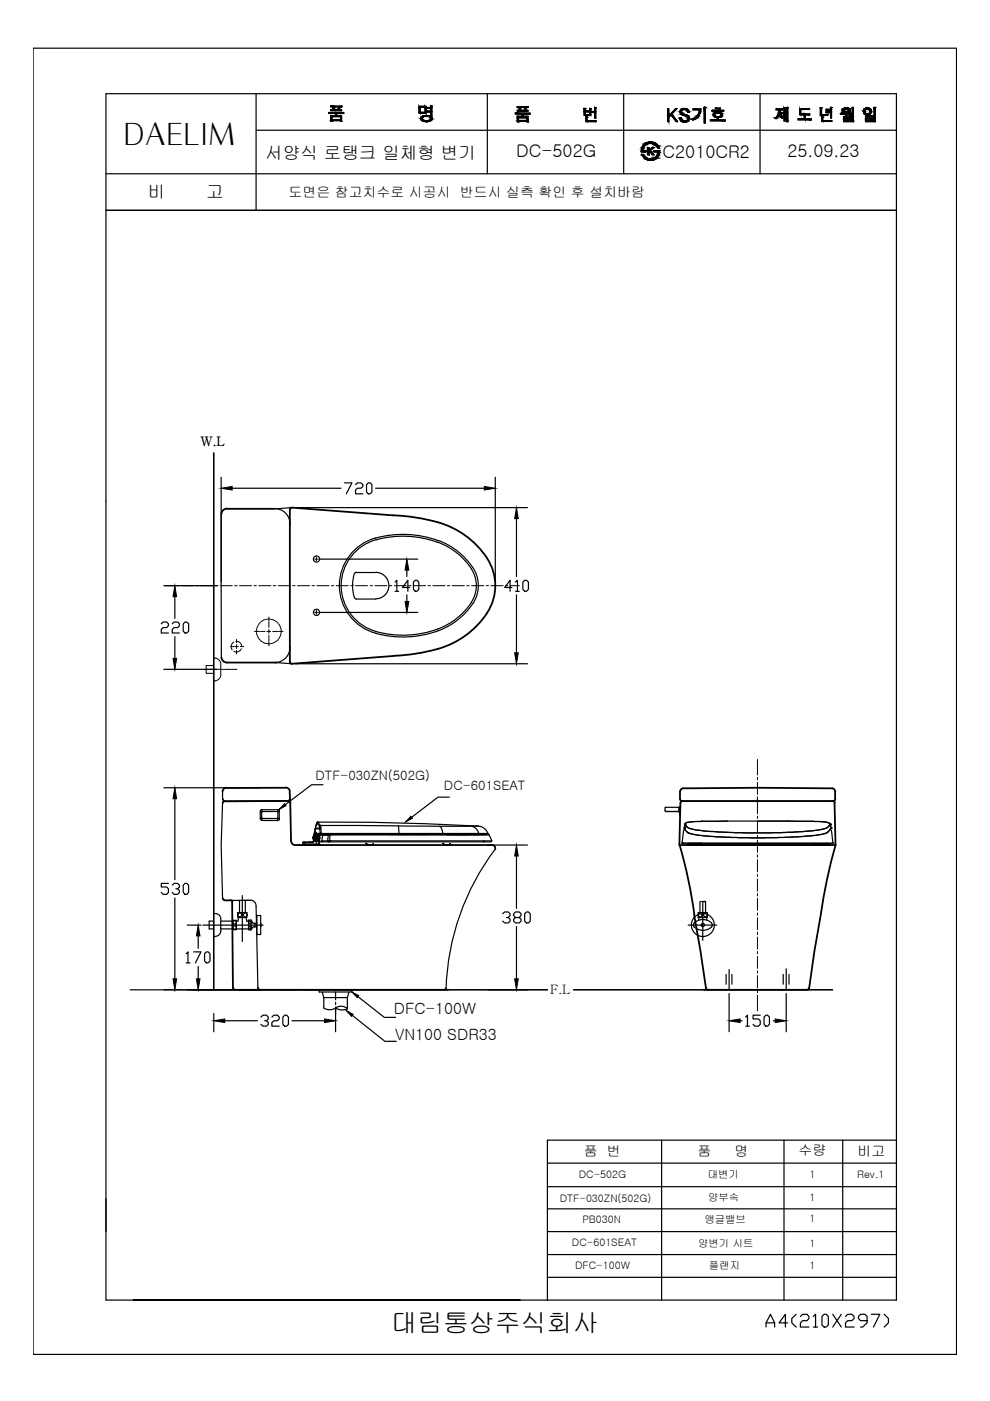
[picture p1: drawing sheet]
<svg xmlns="http://www.w3.org/2000/svg" width="210mm" height="297mm" viewBox="0 0 210 297" stroke-linecap="round" stroke-linejoin="round" font-family="sans-serif">
<defs><g id="words">
<text font-size="6.4" x="26.2" y="30.7">DAELIM</text>
<text font-size="6.2" x="161.2" y="282.6">A4(210X297)</text>
<text font-size="5.5" x="82.9" y="282.4">대림통상주식회사</text>
<g font-size="3.7">
<text x="56.2" y="33.7">서양식 로탱크 일체형 변기</text>
<text x="109.5" y="33.4">DC-502G</text>
<text x="140.5" y="33.5">C2010CR2</text>
<text x="166.9" y="33.4">25.09.23</text>
<text x="31.3" y="42">비</text>
<text x="43.7" y="42">고</text>
</g>
<g font-size="3.3">
<text x="83.5" y="215">DFC-100W</text>
<text x="83.8" y="220.4">VN100 SDR33</text>
</g>
<g font-size="2.9">
<text x="61.2" y="41.8">도면은 참고치수로 시공시 반드시 실측 확인 후 설치바람</text>
<text x="123.8" y="245">품 번</text>
<text x="147.9" y="245">품</text>
<text x="155.7" y="245">명</text>
<text x="169.3" y="244.9">수량</text>
<text x="181.8" y="245">비고</text>
</g>
<g font-size="2.8">
<text x="66.9" y="165.5">DTF-030ZN(502G)</text>
<text x="94.1" y="167.4">DC-601SEAT</text>
</g>
<g font-size="2.7">
<text x="42.5" y="94.5">W.L</text>
<text x="116.7" y="210.8">F.L</text>
</g>
<g font-size="2.2">
<text x="122.7" y="249.7">DC-502G</text>
<text x="150.1" y="249.7">대변기</text>
<text x="171.6" y="249.7">1</text>
<text x="181.7" y="249.7">Rev.1</text>
<text x="118.7" y="254.9">DTF-030ZN(502G)</text>
<text x="150.1" y="254.7">양부속</text>
<text x="171.6" y="254.7">1</text>
<text x="123.5" y="259.2">PB030N</text>
<text x="149.3" y="259.4">앵글밸브</text>
<text x="171.6" y="259.2">1</text>
<text x="121.3" y="264.2">DC-601SEAT</text>
<text x="121.9" y="269">DFC-100W</text>
<text x="148" y="264.3">양변기 시트</text>
<text x="150.3" y="269">플랜지</text>
<text x="171.6" y="264.4">1</text>
<text x="171.6" y="269.1">1</text>
</g>
</g></defs>
<!-- layer: YA -->
<g fill="none" stroke="#000" stroke-width=".25">
<path d="M7 10.2h195.8v277h-195.8zM54.3 19.9v24.7M103.3 19.9v16.9M132.2 19.9v16.9M161.1 19.9v16.9M190.1 19.9h-167.6v255.7h87.8h-82M22.5 36.8h167.6M54.3 27.6h135.8M69.7 23.8h3.2v.3h-1.5v.4h1v1.2h-.2v-.1h-1.8v.1h-.3v-1.2h1v-.4h-1.4zM70.1 22.5h2.4v.2h-2.4zM70.4 24.7h1.8v.7h-1.8zM70.6 22.7l.3 .1v.5h.8l.1-.6 .3 .1-.2 .5h.5v.2h-2.3v-.2h.6z"/>
<path d="M70.9 22.8h.1M88.8 22.5h1.6v1.5h-1.6zM89.1 22.7h1v1.1h-1zM89.4 24.7a1.6 1.6 0 0 1 2.2 .3v.3a1.59 1.59 0 0 1-2.3 0zM89.5 24.9h.1a1.31 1.31 0 0 1 1.4-.2 .41 .41 0 0 1 .3 .5 .41 .41 0 0 1-.5 .3h-1l-.3-.2zM90.5 22.8h.8v-.4h.3v2.1h-.3v-.7h-.8v-.2h.8v-.6h-.8zM109.2 24h3.2v.2h-1.5v.5h1.1v1.1h-.3v-.1h-1.8v.1h-.2v-1.1h1v-.5h-1.5zM109.6 22.6h2.4v.2h-2.4zM109.9 25h1.8v.7h-1.8zM110.1 22.9h.2l.1 .5h.8l.1-.5h.3l-.2 .5h.6v.2h-2.3v-.2h.5zM110.3 22.9h.1M123.9 23h.2v.6h.9v-.6h.3v.6h.8v-.8h.3l-.1 2.3h-.2v-1.3h-.8v.7h-1.4z"/>
<path d="M124.1 23.7h.9v.6h-.9zM124.1 23h.1M124.2 24.8h.3l-.1 .8h2v.2h-2.2zM124.5 24.9h.1M136.1 32.7h.3a1.68 1.68 0 0 0 1.8 .9 1.68 1.68 0 0 0 1.4-1.4h-1v-.3h1.3a1.94 1.94 0 0 1-1.6 2.1 1.94 1.94 0 0 1-2.2-1.3zM136.6 30.6a2 2 0 0 1 3.2 .8h-.4a1.63 1.63 0 0 0-1.8-1 1.63 1.63 0 0 0-1.3 1.5h.6v.3h-.9l.2-1.1zM137.3 31.3h.4v.5l.5-.5h.5l-.9 .6 .9 .9h-.5l-.4-.7-.1 .2v.5h-.4zM141.5 23h.3v1.5l1.4-1.5h.3l-1.1 1.2 1.3 1.6h-.3l-1.1-1.4-.5 .4v1h-.3zM144.3 23.3a.95 .95 0 0 1 1.1-.3 .95 .95 0 0 1 .6 .8h-.2a.64 .64 0 0 0-.7-.6 .64 .64 0 0 0-.6 .6l.1 .3 .3 .1a1.17 1.17 0 0 1 1.1 .5 .84 .84 0 0 1-.1 1 .84 .84 0 0 1-1 .2l-.6-.4-.1-.5h.2a.69 .69 0 0 0 .8 .7 .69 .69 0 0 0 .6-.9l-1.2-.4a.72 .72 0 0 1-.3-1.1zM146.9 23.1h1.7a2.63 2.63 0 0 1-1.7 2.4l-.2-.2a2.23 2.23 0 0 0 1.6-2h-1.4zM149.3 22.7l.3 .1-.1 3.3h-.2zM149.6 22.8h.1"/>
<path d="M150.9 23.4h2.5v.2h-2.5zM151.4 24a1.07 1.07 0 0 1 1.7 .4l-.2 .4-.6 .1v.5h1.5v.2h-3.2v-.2h1.4v-.5l-.5-.1a.43 .43 0 0 1-.3-.4 .43 .43 0 0 1 .2-.4zM151.5 24.2a.77 .77 0 0 1 .8-.3 .77 .77 0 0 1 .6 .6 .82 .82 0 0 1-1.4-.2zM151.6 24.1h.1M151.7 22.9h1v.2h-1zM164.5 23.1h1.4v.2h-.5a1.57 1.57 0 0 0 .6 1.6l-.2 .2-.2-.2-.3-.8-.8 1.1-.1-.2a2.04 2.04 0 0 0 .8-1.7h-.7zM166.2 22.8l.3 .1v2.8h-.3v-1.7h-.5v-.2h.5zM166.8 22.8h.3l-.1 3h-.2zM169.6 23h2v.2h-1.8v.9h1.9v.3h-1v.8h1.3v.2h-2.8v-.2h1.3v-.8h-.9zM173.9 22.9h.3v1.5l1.3-.2v.2l-1.6 .1zM174.2 22.9h.1M174.2 24.8h.3l-.1 .8h2v.2h-2.2z"/>
<path d="M174.5 24.8h.1M175.1 23.2h1v-.4h.2v2.2h-.2v-1.1h-1v-.2h1v-.3h-1zM178.3 24l2.1-.1v.2h-.8v.5h-.3v-.5l-.9 .1zM178.7 23.1a1.1 1.1 0 0 1 1.6 .2v.1a1.09 1.09 0 0 1-1.7 0zM178.8 23.3l.9-.2a.28 .28 0 0 1 .4 .2 .28 .28 0 0 1-.4 .3h-.6zM178.8 24.7h2.1v.6h-1.8v.3h1.9v.2h-2.2v-.7h1.9v-.2h-1.9zM180.7 22.8h.3l-.1 1.8h-.2v-.2h-.7v-.1h.7zM183.5 24.6h2.1v.6h-1.9v.4h1.9v.2h-2.1v-.7h1.9v-.3h-1.9zM185.3 22.8h.3v1.6h-.3zM185.5 22.8h.1M22.5 44.6h167.6M116.1 241.7v33.9h74"/>
<path d="M116.1 270.8h74"/>
<circle cx="183.9" cy="23.6" r=".79"/>
<circle cx="183.9" cy="23.6" r=".58"/>
</g>
<g fill="#000" stroke="#000" stroke-width=".21">
<path d="M89.9 25.8h1.1z"/>
<path d="M70.1 24.7l.3 .7v-.7zM70.1 24.7l.3 .7h-.3z"/>
<path d="M70.1 25.6l.3 .1v-.1zM70.1 25.6l.3 .1h-.3z"/>
<path d="M70.6 22.8h.3zM70.6 22.8h.3zM70.6 22.8h.3zM70.6 22.8h.3zM70.6 22.8h.3zM70.6 22.8h.3z"/>
<path d="M70.6 22.8h.3zM70.6 22.8h.3zM70.6 22.8h.3zM70.6 22.8h.3zM70.6 22.8h.3zM70.6 22.8h.3zM70.6 22.8h.3zM70.6 22.8h.3zM70.6 22.8h.3zM70.6 22.8h.3zM70.6 22.8h.3zM70.6 22.8h.3zM70.6 22.8h.3zM70.6 22.8h.3z"/>
<path d="M70.6 22.8h.3zM70.6 22.8h.3zM70.6 22.8h.3zM70.6 22.8h.3z"/>
<path d="M70.6 22.8h.3zM70.6 22.8h.3z"/>
<path d="M70.6 22.8h.3zM70.6 22.8h.3z"/>
<path d="M70.6 22.8h.3zM70.6 22.8h.3z"/>
<path d="M70.6 22.9h.2zM70.6 22.9h.2z"/>
<path d="M70.6 22.9h.2zM70.6 22.9h.2z"/>
<path d="M70.6 22.9h.2zM70.6 22.9h.2z"/>
<path d="M70.6 22.7l.2 .1zM70.6 22.7l.2 .1z"/>
<path d="M70.6 22.9l.3 .4-.1-.4zM70.6 22.9l.3 .4h-.2z"/>
<path d="M70.6 22.8h.3zM70.6 22.8h.3z"/>
<path d="M70.6 22.8h.3zM70.6 22.8l.2 .1z"/>
<path d="M71.1 24.1l.3 .4v-.4zM71.1 24.1l.3 .4h-.3z"/>
<path d="M71.7 22.9h.3zM71.7 22.9h.3z"/>
<path d="M71.8 22.8h.2zM71.8 22.8h.2z"/>
<path d="M71.8 22.8h.3zM71.8 22.8h.3zM71.8 22.8h.3zM71.8 22.8h.3zM71.8 22.8h.3zM71.8 22.8h.3zM71.8 22.8h.3zM71.8 22.8h.3z"/>
<path d="M71.8 22.8h.3zM71.8 22.8h.3zM71.8 22.8h.3zM71.8 22.8h.3z"/>
<path d="M71.8 22.8h.3zM71.8 22.8h.3z"/>
<path d="M71.8 22.7l.2 .1zM71.8 22.7l.2 .1z"/>
<path d="M71.7 22.9h.3zM71.7 22.9h.3z"/>
<path d="M71.7 22.9h.3zM71.7 22.9h.3zM71.7 22.9h.3zM71.7 22.9h.3z"/>
<path d="M71.7 22.9l.2 .4 .1-.4zM71.7 22.9l.2 .4h-.2z"/>
<path d="M71.8 22.8h.2zM71.8 22.8h.2z"/>
<path d="M71.8 22.8h.2zM71.8 22.8h.3z"/>
<path d="M71.8 22.8h.2zM71.7 22.8h.3z"/>
<path d="M71.7 22.8l.3 .1zM71.7 22.8l.3 .1z"/>
<path d="M71.8 22.8h.3zM71.8 22.8h.3zM71.8 22.8h.3zM71.8 22.8h.3z"/>
<path d="M71.8 22.8h.3zM71.8 22.8h.3zM71.8 22.8h.3zM71.8 22.8h.3z"/>
<path d="M70.1 23.3l2.3 .2v-.2zM70.1 23.3l2.3 .2h-2.3z"/>
<path d="M70.1 24.5l2.3 .2v-.2zM70.1 24.5l2.3 .2h-2.3z"/>
<path d="M72.2 24.7l.2 .7v-.7zM72.2 24.7l.2 .7h-.2z"/>
<path d="M70.1 25.4l2.3 .2v-.2zM70.1 25.4l2.3 .2h-2.3z"/>
<path d="M72.2 25.6l.2 .1v-.1zM72.2 25.6l.2 .1h-.2z"/>
<path d="M70.1 22.5l2.4 .2v-.2zM70.1 22.5l2.4 .2h-2.4z"/>
<path d="M69.7 23.8l3.2 .3v-.3zM69.7 23.8l3.2 .3h-3.2z"/>
<path d="M88.8 22.7l.3 1.1v-1.1zM88.8 22.7l.3 1.1h-.3z"/>
<path d="M89.2 25.1h.3zM89.2 25.1h.3z"/>
<path d="M89.2 25.2h.3zM89.2 25.2h.3z"/>
<path d="M89.3 25h.2zM89.3 25h.2z"/>
<path d="M89.3 25.3h.2zM89.3 25.3h.2z"/>
<path d="M89.3 24.9h.3zM89.3 24.9h.3z"/>
<path d="M89.3 25.4h.3zM89.3 25.4h.3z"/>
<path d="M89.4 24.7h.6zM89.4 24.7h.6z"/>
<path d="M89.4 25.5h.6zM89.4 25.5h.6z"/>
<path d="M89.2 25l.3 .1zM89.2 25l.3 .1z"/>
<path d="M89.2 25.1h.3zM89.2 25.1h.3z"/>
<path d="M89.2 25.1l.3 .1zM89.2 25.1l.3 .1z"/>
<path d="M89.2 25.2h.3zM89.2 25.2h.3z"/>
<path d="M89.2 25.2l.3 .1zM89.2 25.2l.3 .1z"/>
<path d="M89.3 24.9h.2zM89.3 24.9h.3z"/>
<path d="M89.3 24.9l.2 .1zM89.3 24.9l.2 .1z"/>
<path d="M89.3 25h.2zM89.3 25h.2z"/>
<path d="M89.3 25.3h.2zM89.3 25.3h.2z"/>
<path d="M89.3 24.9h.3zM89.3 24.9h.3z"/>
<path d="M89.3 25.3h.3zM89.3 25.3h.3z"/>
<path d="M89.3 25.3l.3 .1zM89.3 25.3l.3 .1z"/>
<path d="M89.3 25.4h.3zM89.3 25.4h.3z"/>
<path d="M89.3 24.9h.3zM89.3 24.9h.3z"/>
<path d="M89.3 25.4l.3 .1zM89.3 25.4l.3 .1z"/>
<path d="M89.4 24.8h.2zM89.4 24.8h.3z"/>
<path d="M89.4 24.8h.2zM89.4 24.8l.2 .1z"/>
<path d="M89.4 25.5h.3zM89.4 25.5h.3z"/>
<path d="M89.4 24.8h.3zM89.4 24.8h.3z"/>
<path d="M89.4 25.5h.3zM89.4 25.5h.3z"/>
<path d="M89.4 25.5h.4zM89.4 25.5h.4z"/>
<path d="M89.4 24.7h.4zM89.4 24.7h.5z"/>
<path d="M89.4 24.7h.4zM89.4 24.8h.3z"/>
<path d="M89.4 25.5h.5zM89.4 25.5h.5z"/>
<path d="M89.4 25.5h.6zM89.4 25.5h.6z"/>
<path d="M89.9 25.8h.8zM90.2 25.8h.5z"/>
<path d="M89.4 24.7h.6zM89.4 24.7h.5z"/>
<path d="M89.4 25.5l1 .1zM89.4 25.5l1 .1z"/>
<path d="M88.8 22.5l1.6 .2v-.2zM88.8 22.5l1.6 .2h-1.6z"/>
<path d="M90.1 22.7l.3 1.1v-1.1zM90.1 22.7l.3 1.1h-.3z"/>
<path d="M88.8 23.8l1.6 .2v-.2zM88.8 23.8l1.6 .2h-1.6z"/>
<path d="M89.5 24.7h.9zM89.4 24.7h.6z"/>
<path d="M90.4 24.5h.3zM90.2 24.5h.5z"/>
<path d="M90.2 24.5h.8zM89.9 24.5h1.1z"/>
<path d="M90.8 24.7h.6zM90.8 24.7h.6z"/>
<path d="M89.9 24.5l1.3 .1zM89.7 24.6h1.5z"/>
<path d="M89.7 24.6h1.6zM89.6 24.6h1.7z"/>
<path d="M89.7 25.7h1.5zM89.7 25.7l1.3 .1z"/>
<path d="M89.6 24.6l1.7 .1zM89.5 24.7h1.8z"/>
<path d="M91.3 24.9h.3zM91.3 24.9h.3z"/>
<path d="M91.3 25.4h.3zM91.3 25.4h.3z"/>
<path d="M89.6 25.7h1.7zM89.6 25.7h1.6z"/>
<path d="M91.3 22.4h.3zM91.3 22.4h.3zM91.3 22.4h.3zM91.3 22.4h.3zM91.3 22.4h.3zM91.3 22.4h.3z"/>
<path d="M91.3 24.9h.3zM91.3 24.9h.3z"/>
<path d="M91.3 25.3h.3zM91.3 25.3h.3z"/>
<path d="M89.5 24.7h1.8zM89.5 24.7h1.8z"/>
<path d="M90.4 24.7h1zM90.4 24.7h1z"/>
<path d="M91.3 25h.3zM91.3 25h.3z"/>
<path d="M91.3 25.3h.3zM91.3 25.3h.3z"/>
<path d="M89.5 25.6h1.8zM89.5 25.6h1.8z"/>
<path d="M89.5 25.6h1.8zM89.5 25.6l1.8 .1z"/>
<path d="M90.8 24.7h.6zM90.8 24.7h.6z"/>
<path d="M91.4 25.1h.2zM91.4 25.1h.2z"/>
<path d="M91.4 25.2h.2zM91.4 25.2h.2z"/>
<path d="M90.8 25.5h.6zM90.8 25.5h.6z"/>
<path d="M90.8 25.5h.6zM90.4 25.6h.9z"/>
<path d="M91 24.7h.5zM91 24.7h.5z"/>
<path d="M91 25.5h.4zM90.8 25.5h.6z"/>
<path d="M91 24.7l.5 .1zM91 24.7l.5 .1z"/>
<path d="M91 25.5h.5zM91 25.5h.4z"/>
<path d="M91.1 24.8h.4zM91.1 24.8h.4z"/>
<path d="M91.2 24.8h.3zM91.2 24.8h.3z"/>
<path d="M91.2 24.8l.4 .1zM91.2 24.8l.4 .1z"/>
<path d="M91.2 25.5h.3zM91.2 25.5h.3z"/>
<path d="M91.2 25.5h.3zM91.1 25.5h.4z"/>
<path d="M91.1 25.5h.4zM91 25.5h.5z"/>
<path d="M91.3 22.5h.3zM91.3 22.5h.3z"/>
<path d="M91.3 22.5h.3zM91.3 22.5h.3zM91.3 22.5h.3zM91.3 22.5h.3z"/>
<path d="M91.3 22.5l.3 .3v-.3zM91.3 22.5l.3 .3h-.3z"/>
<path d="M90.5 22.8l1.1 .2v-.2zM90.5 22.8l1.1 .2h-1.1z"/>
<path d="M91.3 23l.3 .6v-.6zM91.3 23l.3 .6h-.3z"/>
<path d="M90.5 23.6l1.1 .2v-.2zM90.5 23.6l1.1 .2h-1.1z"/>
<path d="M91.3 23.8l.3 .7v-.7zM91.3 23.8l.3 .7h-.3z"/>
<path d="M91.3 24.9h.3zM91.3 24.9h.3z"/>
<path d="M91.3 24.9h.3zM91.3 24.9h.3z"/>
<path d="M91.3 25.4h.3zM91.3 25.4h.3z"/>
<path d="M91.3 25.4h.3zM91.3 25.4l.2 .1z"/>
<path d="M91.3 22.4h.3zM91.3 22.4h.3zM91.3 22.4h.3zM91.3 22.4h.3zM91.3 22.4h.3zM91.3 22.4h.3zM91.3 22.4h.3zM91.3 22.4h.3zM91.3 22.4h.3zM91.3 22.4h.3zM91.3 22.4h.3zM91.3 22.4h.3zM91.3 22.4h.3zM91.3 22.4h.3zM91.3 22.4h.3zM91.3 22.4h.3zM91.3 22.4h.3zM91.3 22.4h.3zM91.3 22.4h.3zM91.3 22.4h.3zM91.3 22.4h.3zM91.3 22.4h.3zM91.3 22.4h.3zM91.3 22.4h.3zM91.3 22.4h.3zM91.3 22.4h.3zM91.3 22.4h.3zM91.3 22.4h.3z"/>
<path d="M91.3 22.4l.3 .1zM91.3 22.4l.3 .1z"/>
<path d="M91.3 24.9l.3 .1zM91.3 24.9l.3 .1z"/>
<path d="M91.3 25h.3zM91.3 25h.3z"/>
<path d="M91.3 25l.3 .1zM91.3 25l.3 .1z"/>
<path d="M91.3 25.2l.3 .1zM91.3 25.2l.3 .1z"/>
<path d="M91.3 25.3h.3zM91.3 25.3h.3z"/>
<path d="M91.3 25.3h.3zM91.3 25.3l.3 .1z"/>
<path d="M91.4 25.1h.2zM91.4 25.1h.2z"/>
<path d="M91.4 25.1l.2 .1zM91.4 25.1l.2 .1z"/>
<path d="M91.4 25.2h.2zM91.3 25.2h.3z"/>
</g>
<!-- layer: Dim -->
<g fill="#000" stroke="#000" stroke-width=".21">
<path d="M144.2 23.9h.3zM144.4 23.3h.3zM144.5 23.2h1.3zM144.5 25.7h1.3zM144.6 25.8h1.1zM144.7 25.8h.9zM144.9 25.9h.5zM145.2 24.5h.7zM145.6 24.7h.4zM145.7 24.7h.3zM145.7 23.6h.3zM145.7 24.8h.4z"/>
<path d="M146.7 25.3h.6zM151.5 24h1.4zM152 23.8h.4zM164.4 25h.3zM165.7 24.9h.3zM173.9 24.4h1.6zM174.2 24.8h.3zM174.8 24.3l.7-.1v.1zM178.4 24.2h.1zM179.1 23.8h.7zM179.2 24h1.2zM179.2 22.9h.4z"/>
<path d="M46.9 103.5l2.3-.4v.8zM102.7 103.1l2.3 .4-2.3 .4zM109.5 107.6l.4 2.4h-.8zM37.1 124.2l.4 2.3h-.8zM36.7 139.6h.8l-.4 2.3zM86.3 118.5l.4 2.4h-.8zM85.9 127.5h.8l-.4 2.4zM109.1 138.4h.8l-.4 2.3zM37.1 167l.4 2.3h-.8zM60.3 170.4l.3 .4-1.4 .8zM87.1 173.1l.3 .4-1.4 .8zM42 196.1l.4 2.3h-.8z"/>
<path d="M109.5 179.2l.4 2.3h-.8zM36.7 207.5h.8l-.4 2.4zM41.6 207.5h.8l-.4 2.4zM45.3 216.4l2.4-.4v.8zM68.8 216l2.3 .4-2.3 .4zM73.4 214.3l1.5 .8-.4 .4zM74.6 210.3l1.5 .8-.4 .4zM109.1 207.5h.8l-.4 2.4zM154.6 216.4l2.3-.4v.8zM164.4 216l2.3 .4-2.3 .4z"/>
<path d="M141.5 23l.3 1.5v-1.5zM141.5 23l.3 1.5h-.3z"/>
<path d="M141.5 24.8l.3 1v-1zM141.5 24.8l.3 1h-.3z"/>
<path d="M141.5 24.5l.3 .3 .3-.3zM141.5 24.5l.3 .3h-.3z"/>
<path d="M142 24.4l.1 .1 .2-.1zM142 24.4l.1 .1h-.3z"/>
<path d="M142.1 24.2l.5 .2-.2-.2zM142 24.4l.1-.2 .5 .2z"/>
<path d="M142.3 24.4l1.4 1.4-1.1-1.4zM142.3 24.4l1.4 1.4h-.3z"/>
<path d="M143.2 23l-.8 1.2 1.1-1.2zM143.2 23l-.8 1.2h-.3z"/>
<path d="M144.2 25h.2zM144.2 25h.2z"/>
<path d="M144.2 23.6h.3zM144.2 23.6h.3z"/>
<path d="M144.3 23.5h.2zM144.3 23.5h.2z"/>
<path d="M144.2 25l.2 .1v-.1zM144.2 25l.2 .1h-.2z"/>
<path d="M144.2 25.1l.2 .1zM144.2 25.1l.2 .1zM144.2 25.2h.2zM144.2 25.2h.2z"/>
<path d="M144.2 25.2h.3zM144.2 25.2h.3z"/>
<path d="M144.4 25.7h1.5zM144.4 25.7h1.5z"/>
<path d="M144.2 23.6l.3 .1zM144.2 23.6l.3 .1z"/>
<path d="M144.2 23.7h.3zM144.2 23.7h.3zM144.2 23.7h.3zM144.2 23.7h.3z"/>
<path d="M144.2 23.7l.3 .1zM144.2 23.7l.3 .1z"/>
<path d="M144.2 25.2l.3 .1zM144.2 25.2l.3 .1z"/>
<path d="M144.2 25.3h.3zM144.2 25.3h.3z"/>
<path d="M144.3 23.5l.2 .1zM144.3 23.5l.2 .1z"/>
<path d="M144.2 23.6h.3zM144.2 23.6h.3z"/>
<path d="M144.2 23.6h.3zM144.2 23.6h.3z"/>
<path d="M144.2 23.8h.3zM144.2 23.8h.3z"/>
<path d="M144.2 23.8l.3 .1zM144.2 23.8l.3 .1zM144.2 23.9h.3z"/>
<path d="M144.3 23.9h.2zM144.3 23.9h.2zM144.3 23.9h.2zM144.3 23.9h.2z"/>
<path d="M144.3 23.9l.3 .1zM144.3 23.9l.3 .1z"/>
<path d="M144.2 25.3l.3 .1zM144.2 25.3l.3 .1zM144.2 25.4h.3zM144.2 25.4h.3z"/>
<path d="M144.2 25.4h.4zM144.2 25.4h.4z"/>
<path d="M144.3 23.4l.3 .1zM144.3 23.5h.3z"/>
<path d="M144.3 23.5h.3zM144.3 23.5h.2z"/>
<path d="M144.3 24h.3zM144.3 24h.3zM144.3 24h.3zM144.3 24h.3z"/>
<path d="M144.3 25.4l.3 .1zM144.3 25.4l.3 .1z"/>
<path d="M144.3 23.4h.3zM144.3 23.4h.3z"/>
<path d="M144.3 23.4h.3zM144.3 23.4h.3zM144.3 23.4h.3zM144.3 23.4h.3z"/>
<path d="M144.3 24h.3zM144.3 24h.3z"/>
<path d="M144.3 24l.3 .1zM144.3 24l.3 .1zM144.3 24.1h.3zM144.3 24.1h.3z"/>
<path d="M144.3 23.3l.3 .1zM144.3 23.3l.3 .1z"/>
<path d="M144.3 24.1h.3zM144.3 24.1h.3z"/>
<path d="M144.3 24.1h.4zM144.3 24.1h.4z"/>
<path d="M144.3 25.5h.3zM144.3 25.5h.3z"/>
<path d="M144.3 25.5h.4zM144.3 25.5h.4z"/>
<path d="M144.3 23.3h.4zM144.3 23.3h.4z"/>
<path d="M144.3 23.3h.4zM144.3 23.3h.3z"/>
<path d="M144.3 25.5h.4zM144.3 25.5h.4z"/>
<path d="M144.3 25.5h.4zM144.3 25.5h.4z"/>
<path d="M144.3 24.1h.4zM144.3 24.1h.4z"/>
<path d="M144.3 24.1l.5 .1zM144.3 24.1l.5 .1z"/>
<path d="M144.3 25.5l.5 .1zM144.3 25.5l.5 .1zM144.3 25.6h.5zM144.3 25.6h.5z"/>
<path d="M144.4 23.3h.4zM144.4 23.3h.5z"/>
<path d="M144.4 23.3h.4zM144.4 23.3h.3zM144.3 23.3h.4z"/>
<path d="M144.3 25.6h.6zM144.3 25.6h.6z"/>
<path d="M144.3 24.2h.6zM144.3 24.2h.6z"/>
<path d="M144.3 24.2h.6zM144.3 24.2h.6z"/>
<path d="M144.4 25.6h.6zM144.4 25.6h.6z"/>
<path d="M144.4 24.2h.6zM144.4 24.2h.6z"/>
<path d="M144.9 25.9h.5zM145 25.9h.4z"/>
<path d="M144.4 23.2h.6zM144.4 23.2h.7z"/>
<path d="M144.4 23.2h.6zM144.4 23.2l.5 .1zM144.4 23.3h.5zM144.4 23.3h.5z"/>
<path d="M144.4 24.2l.7 .1zM144.4 24.2l.7 .1z"/>
<path d="M144.4 25.6l.7 .1zM144.4 25.6l.7 .1z"/>
<path d="M144.9 23h.4zM144.9 23h.4zM144.9 23h.4z"/>
<path d="M144.5 24.3h.8zM144.5 24.3h.8z"/>
<path d="M144.4 25.7h.8zM144.4 25.7h.8z"/>
<path d="M144.9 23h.6zM144.8 23h.7z"/>
<path d="M144.5 24.3h.8zM144.5 24.3h.8z"/>
<path d="M144.5 24.3l1 .1zM144.5 24.3l1 .1z"/>
<path d="M144.8 23h.7zM144.7 23h.8z"/>
<path d="M144.6 24.4h.9zM144.6 24.4h.9z"/>
<path d="M144.7 23l.9 .1zM144.7 23l.9 .1z"/>
<path d="M144.6 24.4h1.1zM144.6 24.4h1.1z"/>
<path d="M144.7 23.1h.9zM144.6 23.1h1z"/>
<path d="M144.8 25.8h.8zM144.8 25.8l.6 .1z"/>
<path d="M144.6 23.1h1.1zM144.6 23.1h1.1z"/>
<path d="M144.6 23.1h1.1zM144.6 23.1h1.1z"/>
<path d="M144.6 23.1h1.1zM144.5 23.1h1.2z"/>
<path d="M144.8 24.4l1 .1zM144.8 24.4l1 .1z"/>
<path d="M144.7 25.8h1zM144.7 25.8h.9zM144.7 25.8h.9z"/>
<path d="M144.5 23.1l1.2 .1zM144.5 23.1l1.2 .1z"/>
<path d="M145.7 23.5h.3zM145.7 23.5h.3z"/>
<path d="M144.5 23.2h1.3zM144.5 23.2h1.3zM144.4 23.2h1.4z"/>
<path d="M144.6 25.8h1.1zM144.6 25.8h1.1zM144.6 25.8h1.1z"/>
<path d="M145 24.5h.8zM145 24.5h.8z"/>
<path d="M144.4 23.2h1.4zM144.4 23.2h1.4z"/>
<path d="M145.1 23.2h.7zM145.1 23.2h.7z"/>
<path d="M145.2 23.2h.6zM145.2 23.2h.6z"/>
<path d="M145.3 23.2l.5 .1zM145.3 23.2l.5 .1z"/>
<path d="M145.4 23.3h.5zM145.4 23.3h.5zM145.4 23.3h.5zM145.4 23.3h.5z"/>
<path d="M145 24.5h.9zM145 24.5h.9zM145.2 24.5h.7z"/>
<path d="M144.5 25.7h1.3zM144.5 25.7l1.2 .1zM144.6 25.8h1.1z"/>
<path d="M145.4 23.3h.5zM145.4 23.3h.5z"/>
<path d="M145.5 23.3h.4zM145.5 23.3h.4zM145.6 23.3h.3zM145.6 23.3h.3z"/>
<path d="M145.2 24.5l.7 .1zM145.2 24.5l.7 .1z"/>
<path d="M145.9 25.2h.2zM145.9 25.2h.2z"/>
<path d="M144.4 25.7h1.5zM144.4 25.7h1.4zM144.5 25.7h1.3z"/>
<path d="M145.6 23.3l.4 .1zM145.6 23.3l.4 .1z"/>
<path d="M145.4 24.6h.6zM145.4 24.6h.6z"/>
<path d="M145.5 25.6l.4 .1zM145.4 25.7h.5z"/>
<path d="M145.4 25.7h.5zM145.2 25.7h.7z"/>
<path d="M145.6 23.4h.4zM145.6 23.4h.4z"/>
<path d="M145.7 23.4h.3zM145.7 23.4h.3z"/>
<path d="M145.7 23.4l.3 .1zM145.7 23.4l.3 .1z"/>
<path d="M145.5 24.6h.5zM145.5 24.6h.5z"/>
<path d="M145.6 25.6h.4zM145.5 25.6h.5z"/>
<path d="M145.5 25.6h.5zM145.5 25.6h.5z"/>
<path d="M145.5 25.6h.5zM145.5 25.6h.4z"/>
<path d="M145.7 23.5h.3zM145.7 23.5h.3z"/>
<path d="M145.7 23.5l.3 .1zM145.7 23.5l.3 .1z"/>
<path d="M145.5 24.6l.5 .1zM145.5 24.6l.5 .1zM145.6 24.7h.4z"/>
<path d="M145.7 24.7h.3zM145.7 24.7h.3z"/>
<path d="M145.7 25.5h.3zM145.7 25.5h.3zM145.7 25.5h.3zM145.7 25.5h.3z"/>
<path d="M145.7 25.5h.3zM145.6 25.6h.4z"/>
<path d="M145.7 23.6h.3zM145.7 23.6h.3z"/>
<path d="M145.7 23.6h.3zM145.7 23.6h.3zM145.7 23.6h.3z"/>
<path d="M145.8 23.6l.2 .1zM145.8 23.6l.2 .1z"/>
<path d="M145.8 23.7l.2 .1v-.1zM145.8 23.7l.2 .1h-.2z"/>
<path d="M145.7 24.7h.3zM145.7 24.7h.3zM145.7 24.7h.3z"/>
<path d="M145.7 24.7l.4 .1zM145.7 24.7l.4 .1zM145.7 24.8h.4z"/>
<path d="M145.8 25.4h.2zM145.8 25.4h.3z"/>
<path d="M145.8 25.4l.2 .1zM145.8 25.4l.2 .1z"/>
<path d="M145.7 25.5h.3zM145.7 25.5h.3z"/>
<path d="M145.7 25.5h.3zM145.7 25.5h.3z"/>
<path d="M145.8 24.8h.3zM145.8 24.8h.3z"/>
<path d="M145.8 24.8l.3 .1zM145.8 24.8l.3 .1zM145.8 24.9h.3zM145.8 24.9h.3z"/>
<path d="M145.8 24.9h.3zM145.8 24.9h.3z"/>
<path d="M145.8 25.3l.3 .1zM145.8 25.3l.3 .1z"/>
<path d="M145.8 25.4h.3zM145.8 25.4h.3z"/>
<path d="M145.8 24.9h.3zM145.8 24.9h.3zM145.9 24.9h.2zM145.9 24.9h.2z"/>
<path d="M145.9 24.9l.2 .1zM145.9 24.9l.2 .1z"/>
<path d="M145.9 25l.2 .1zM145.9 25l.2 .1z"/>
<path d="M145.9 25.1h.2zM145.9 25.1h.2z"/>
<path d="M145.9 25.1l.2 .1zM145.9 25.1l.2 .1zM145.9 25.2h.2zM145.9 25.2h.2z"/>
<path d="M145.9 25.2h.2zM145.9 25.2h.2z"/>
<path d="M145.9 25.2l.2 .1zM145.9 25.2l.2 .1z"/>
<path d="M145.9 25.3h.2zM145.9 25.3h.2zM145.8 25.3h.3zM145.8 25.3h.3z"/>
<path d="M146.7 25.3h.6zM146.8 25.3h.5l-.4 .2z"/>
<path d="M147.1 25.2l.2 .1 .2-.1zM146.7 25.3l.4-.1 .2 .1z"/>
<path d="M147.1 25.1h.5zM147.1 25.1l.4 .1z"/>
<path d="M147.3 25l.3 .1 .1-.1zM147.1 25.1l.2-.1 .3 .1z"/>
<path d="M147.5 24.9h.3zM147.3 25h.4z"/>
<path d="M147.6 24.8h.3zM147.5 24.9h.3z"/>
<path d="M147.7 24.7l.2 .1 .2-.1zM147.7 24.7l.2 .1h-.3z"/>
<path d="M147.8 24.6h.3zM147.7 24.7h.4z"/>
<path d="M148 24.3l.3 .1zM148 24.3l.3 .1z"/>
<path d="M148 24.4l.1 .2 .2-.2zM148 24.4l.1 .2h-.3z"/>
<path d="M148.2 24l.1 .3 .1-.3zM148.2 24l.1 .3h-.3z"/>
<path d="M148.2 24h.2zM148.2 24h.2z"/>
<path d="M148.3 23.6l.2 .1v-.1zM148.3 23.6l.2 .1h-.2z"/>
<path d="M148.3 23.7l.1 .3 .1-.3zM148.3 23.7l.1 .3h-.2z"/>
<path d="M148.3 23.3l.2 .3 .1-.3zM148.3 23.3l.2 .3h-.2z"/>
<path d="M146.9 23.1l1.7 .2v-.2zM146.9 23.1l1.7 .2h-1.7z"/>
<path d="M149.3 22.7l.2 .1zM149.3 22.7l.2 .1zM149.3 22.8h.2zM149.3 22.8h.2z"/>
<path d="M149.3 22.9h.2zM149.3 22.9h.2z"/>
<path d="M149.3 22.9l.2 3.2v-3.2zM149.3 22.9l.2 3.2h-.2z"/>
<path d="M149.3 22.8h.3zM149.3 22.8h.3zM149.3 22.8h.3zM149.3 22.8h.3zM149.3 22.8h.3zM149.3 22.8h.3zM149.3 22.8h.3zM149.3 22.8h.3zM149.3 22.8h.3zM149.3 22.8h.3zM149.3 22.8h.3zM149.3 22.8h.3zM149.3 22.8h.3zM149.3 22.8h.3zM149.3 22.8h.3zM149.3 22.8h.3zM149.3 22.8h.3zM149.3 22.8h.3zM149.3 22.8h.3zM149.3 22.8h.3zM149.3 22.8h.3zM149.3 22.8h.3zM149.3 22.8h.3zM149.3 22.8h.3zM149.3 22.8h.3zM149.3 22.8h.3zM149.3 22.8h.3zM149.3 22.8h.3z"/>
<path d="M149.3 22.8h.3zM149.3 22.8h.3z"/>
<path d="M149.3 22.8h.3zM149.3 22.8l.2 .1z"/>
<path d="M151.2 24.2h.3zM151.2 24.2h.3z"/>
<path d="M151.2 24.3h.3zM151.2 24.3h.3z"/>
<path d="M151.2 24.4h.3zM151.2 24.4h.3z"/>
<path d="M151.2 24.4h.3zM151.2 24.4h.3z"/>
<path d="M151.2 24.5h.3zM151.2 24.5h.3z"/>
<path d="M151.3 24.1h.3zM151.3 24.1h.3z"/>
<path d="M151.3 24.2h.2zM151.3 24.2h.2z"/>
<path d="M151.3 24.2h.2zM151.3 24.2h.2z"/>
<path d="M151.3 24.5h.2zM151.3 24.5h.2z"/>
<path d="M151.3 24.6h.3zM151.3 24.6h.3z"/>
<path d="M151.3 24.1h.3zM151.3 24.1h.3z"/>
<path d="M151.3 24.1h.3zM151.3 24.1h.3z"/>
<path d="M151.3 24.6h.3zM151.3 24.6h.3z"/>
<path d="M151.3 24.6h.3zM151.3 24.6h.3z"/>
<path d="M151.3 24.7h.4zM151.3 24.7h.4z"/>
<path d="M151.4 24.1h.4zM151.4 24.1h.4z"/>
<path d="M151.2 24.2l.3 .1zM151.2 24.2l.3 .1z"/>
<path d="M151.2 24.3h.3zM151.2 24.3h.3z"/>
<path d="M151.2 24.3l.3 .1zM151.2 24.3l.3 .1z"/>
<path d="M151.2 24.4h.3zM151.2 24.4h.3z"/>
<path d="M151.2 24.4h.3zM151.2 24.4h.3z"/>
<path d="M151.2 24.4l.3 .1zM151.2 24.4l.3 .1z"/>
<path d="M151.2 24.5h.3zM151.2 24.5h.3z"/>
<path d="M151.3 24.2h.2zM151.2 24.2h.3z"/>
<path d="M151.2 24.5h.3zM151.2 24.5h.3z"/>
<path d="M151.3 24.5l.3 .1zM151.3 24.5l.3 .1z"/>
<path d="M151.3 24.1h.3zM151.3 24.1l.2 .1z"/>
<path d="M151.3 24.6h.3zM151.3 24.6h.3z"/>
<path d="M151.3 24.1h.3zM151.3 24.1h.3z"/>
<path d="M151.3 24.6l.4 .1zM151.3 24.6l.4 .1z"/>
<path d="M151.3 24.1h.4zM151.3 24.1h.3z"/>
<path d="M151.3 24.7h.5zM151.3 24.7h.5z"/>
<path d="M151.4 24.1h.4zM151.3 24.1h.4z"/>
<path d="M151.4 24.7h.4zM151.4 24.7h.4z"/>
<path d="M151.4 24.7h.5zM151.4 24.7h.5z"/>
<path d="M151.4 24h.5zM151.4 24h.6z"/>
<path d="M151.4 24h.5zM151.4 24l.4 .1z"/>
<path d="M151.4 24.7h.6zM151.4 24.7h.6z"/>
<path d="M151.4 24h.6zM151.4 24h.8z"/>
<path d="M151.4 24h.6zM151.4 24h.6z"/>
<path d="M151.4 24.7h.8zM151.4 24.7h.8z"/>
<path d="M152 24.9l.3 .5v-.5zM152 24.9l.3 .5h-.3z"/>
<path d="M152 23.8h.6zM151.8 23.8h.8z"/>
<path d="M151.9 24.9h.6zM151.9 24.9h.4z"/>
<path d="M151.8 23.8l1 .1zM151.6 23.9h1.2z"/>
<path d="M152.6 24.1h.4zM152.6 24.1h.4z"/>
<path d="M152.7 24.7h.3zM152.7 24.7h.3z"/>
<path d="M151.7 24.9h1zM151.7 24.9h.8z"/>
<path d="M152.7 24.1h.4zM152.7 24.1h.4z"/>
<path d="M151.7 22.9l1 .2v-.2zM151.7 22.9l1 .2h-1z"/>
<path d="M151.6 23.9h1.3zM151.5 23.9h1.4z"/>
<path d="M152.8 24.6h.3zM152.8 24.6h.3z"/>
<path d="M152.8 24.1h.3zM152.8 24.1h.3z"/>
<path d="M152.8 24.6h.3zM152.8 24.6h.3z"/>
<path d="M151.5 24.8h1.3zM151.5 24.8l1.2 .1z"/>
<path d="M151.5 23.9l1.4 .1zM151.5 24h1.4zM151.4 24h1.5z"/>
<path d="M152.9 24.2h.2zM152.9 24.2h.2z"/>
<path d="M152.9 24.2h.2zM152.9 24.2h.2z"/>
<path d="M152.9 24.5h.2zM152.9 24.5h.2z"/>
<path d="M152.9 24.5h.2zM152.9 24.5h.2z"/>
<path d="M152.9 24.2h.2zM152.9 24.2h.2z"/>
<path d="M152.9 24.3h.2zM152.9 24.3h.2z"/>
<path d="M152.9 24.4h.2zM152.9 24.4h.2z"/>
<path d="M152.9 24.4h.2zM152.9 24.4h.2z"/>
<path d="M152.9 24.5h.2zM152.9 24.5h.2z"/>
<path d="M151.5 24.8h1.4zM151.5 24.8h1.3z"/>
<path d="M152.2 24h.8zM152.2 24h.8z"/>
<path d="M152.3 24.7h.6zM152.2 24.7h.7z"/>
<path d="M151.4 24.7h1.5zM151.4 24.7h1.5z"/>
<path d="M151.5 24.7h1.4zM151.5 24.7l1.4 .1z"/>
<path d="M152.3 24h.7zM152.3 24h.7z"/>
<path d="M152.4 24h.6zM152.4 24h.6z"/>
<path d="M152.5 24l.5 .1zM152.5 24l.5 .1z"/>
<path d="M152.6 24.7h.4zM152.5 24.7h.5z"/>
<path d="M152.5 24.7h.5zM152.3 24.7h.6z"/>
<path d="M152.6 24.1h.4zM152.6 24.1h.4z"/>
<path d="M152.7 24.1h.4zM152.7 24.1h.4z"/>
<path d="M152.7 24.7h.3zM152.6 24.7h.4z"/>
<path d="M152.6 24.7h.4zM152.6 24.7h.4z"/>
<path d="M152.7 24.1h.4zM152.7 24.1h.4z"/>
<path d="M152.8 24.1h.3zM152.8 24.1h.3z"/>
<path d="M152.8 24.6h.3zM152.7 24.6h.4z"/>
<path d="M152.7 24.6h.4zM152.7 24.7h.3z"/>
<path d="M152.8 24.1l.3 .1zM152.8 24.1l.3 .1z"/>
<path d="M152.9 24.2h.2zM152.9 24.2h.2z"/>
<path d="M152.9 24.5l.2 .1zM152.8 24.6h.3z"/>
<path d="M152.8 24.6h.3zM152.8 24.6h.3z"/>
<path d="M152.9 24.2l.2 .1zM152.9 24.2l.2 .1z"/>
<path d="M152.9 24.3h.2zM152.9 24.3h.2z"/>
<path d="M152.9 24.3l.2 .1zM152.9 24.3l.2 .1z"/>
<path d="M152.9 24.4h.2zM152.9 24.4h.2z"/>
<path d="M152.9 24.4h.2zM152.9 24.4h.2z"/>
<path d="M152.9 24.4l.2 .1zM152.9 24.4l.2 .1z"/>
<path d="M152.9 24.5h.2zM152.9 24.5h.2z"/>
<path d="M150.9 23.4l2.5 .2v-.2zM150.9 23.4l2.5 .2h-2.5z"/>
<path d="M150.6 25.4l3.2 .2v-.2zM150.6 25.4l3.2 .2h-3.2z"/>
<path d="M164.4 25l.2 .1zM164.5 25.1h.1l-.1 .1z"/>
<path d="M164.5 24.9h.3zM164.4 25h.3z"/>
<path d="M164.5 24.9h.3zM164.5 24.9h.3z"/>
<path d="M164.7 24.7l.1 .2 .1-.2zM164.5 24.9l.2-.2 .1 .2z"/>
<path d="M164.7 24.7h.3zM164.7 24.7h.2z"/>
<path d="M165 24.1h.3zM165 24.1h.3z"/>
<path d="M164.8 24.6l.2 .1v-.1zM164.8 24.6l.2 .1h-.3z"/>
<path d="M164.9 24.4h.2zM164.9 24.4h.2z"/>
<path d="M164.9 24.4l.1 .2 .1-.2zM164.9 24.4l.1 .2h-.2z"/>
<path d="M165 24.1l.1 .3 .2-.3zM165 24.1l.1 .3h-.2z"/>
<path d="M165.2 23.3l.2 .3v-.3zM165.2 23.3l.2 .3h-.3z"/>
<path d="M165.1 23.6h.3zM165.1 23.6h.3z"/>
<path d="M165.1 23.6l.3 .2v-.2zM165.1 23.6l.3 .2h-.3z"/>
<path d="M165.1 23.8h.3zM165.1 23.8h.3z"/>
<path d="M165.1 23.8l.3 .3v-.3zM165.1 23.8l.3 .3h-.4z"/>
<path d="M165 24.1h.4zM165 24.1h.4z"/>
<path d="M165.3 24.1l.2 .1zM165.3 24.1l.2 .1h-.2z"/>
<path d="M165.3 24.2l.2 .1zM165.3 24.2l.2 .1z"/>
<path d="M165.3 24.3l.3 .1zM165.3 24.3l.3 .1z"/>
<path d="M165.3 24.4l.3 .1zM165.3 24.4l.3 .1z"/>
<path d="M165.4 24.5h.2zM165.4 24.5h.2z"/>
<path d="M165.4 24.5l.3 .2zM165.4 24.5l.3 .2zM165.5 24.7h.2zM165.5 24.7h.2z"/>
<path d="M165.7 24.9l.2 .1zM165.8 25h.1z"/>
<path d="M165.5 24.7l.4 .1zM165.5 24.7l.4 .1h-.3z"/>
<path d="M165.6 24.8l.4 .1zM165.6 24.8l.4 .1z"/>
<path d="M164.5 23.1l1.4 .2v-.2zM164.5 23.1l1.4 .2h-1.4z"/>
<path d="M165.6 24.9h.4zM165.6 24.9h.4z"/>
<path d="M166.2 22.8l.3 .1zM166.2 22.8l.3 .1zM166.2 22.9h.3zM166.2 22.9h.3zM166.2 22.9h.3zM166.2 22.9h.3zM166.2 22.9h.3zM166.2 22.9h.3zM166.2 22.9h.3zM166.2 22.9h.3zM166.2 22.9h.3zM166.2 22.9h.3zM166.2 22.9h.3zM166.2 22.9h.3zM166.2 22.9h.3zM166.2 22.9h.3zM166.2 22.9h.3zM166.2 22.9h.3zM166.2 22.9h.3zM166.2 22.9h.3zM166.2 22.9h.3zM166.2 22.9h.3zM166.2 22.9h.3zM166.2 22.9h.3zM166.2 22.9h.3zM166.2 22.9h.3z"/>
<path d="M166.2 22.9h.3zM166.2 22.9h.3zM166.2 22.9h.3zM166.2 22.9h.3z"/>
<path d="M166.2 22.9l.3 .1zM166.2 22.9l.3 .1z"/>
<path d="M166.2 23l.3 .8v-.8zM166.2 23l.3 .8h-.3z"/>
<path d="M165.7 23.8l.8 .2v-.2zM165.7 23.8l.8 .2h-.8z"/>
<path d="M166.2 24l.3 1.7v-1.7zM166.2 24l.3 1.7h-.3z"/>
<path d="M166.8 22.8h.3zM166.8 22.8h.3zM166.8 22.8h.3zM166.8 22.8h.3zM166.8 22.8h.3zM166.8 22.8h.3zM166.8 22.8h.3zM166.8 22.8h.3zM166.8 22.8h.3zM166.8 22.8h.3zM166.8 22.8h.3zM166.8 22.8h.3zM166.8 22.8h.3zM166.8 22.8h.3zM166.8 22.8h.3zM166.8 22.8h.3zM166.8 22.8h.3zM166.8 22.8h.3z"/>
<path d="M166.8 22.8h.2zM166.8 22.8h.2zM166.8 22.8h.2zM166.8 22.8h.2z"/>
<path d="M166.8 22.9l.2 2.9v-2.9zM166.8 22.9l.2 2.9h-.2z"/>
<path d="M166.8 22.8h.3zM166.8 22.8h.3zM166.8 22.8h.3zM166.8 22.8h.3zM166.8 22.8h.3zM166.8 22.8h.3zM166.8 22.8h.3zM166.8 22.8h.3zM166.8 22.8h.3zM166.8 22.8h.3zM166.8 22.8h.3zM166.8 22.8h.3z"/>
<path d="M166.8 22.8h.3zM166.8 22.8l.2 .1z"/>
<path d="M169.6 23.2l.2 .9v-.9zM169.6 23.2l.2 .9h-.2z"/>
<path d="M170.5 24.4l.2 .8v-.8zM170.5 24.4l.2 .8h-.2z"/>
<path d="M169.6 23l2 .2v-.2zM169.6 23l2 .2h-2z"/>
<path d="M169.6 24.1l2.1 .3v-.3zM169.6 24.1l2.1 .3h-2.1z"/>
<path d="M169.2 25.2l2.8 .2v-.2zM169.2 25.2l2.8 .2h-2.8z"/>
<path d="M173.9 24.4l1 .1zM173.9 24.5h1z"/>
<path d="M173.9 22.9h.2zM173.9 22.9h.2z"/>
<path d="M173.9 22.9h.3zM173.9 22.9h.3zM173.9 22.9h.3zM173.9 22.9h.3zM173.9 22.9h.3zM173.9 22.9h.3zM173.9 22.9h.3zM173.9 22.9h.3zM173.9 22.9h.3zM173.9 22.9h.3zM173.9 22.9h.3zM173.9 22.9h.3zM173.9 22.9h.3zM173.9 22.9h.3zM173.9 22.9h.3zM173.9 22.9h.3zM173.9 22.9h.3zM173.9 22.9h.3zM173.9 22.9h.3zM173.9 22.9h.3z"/>
<path d="M173.9 22.9h.3zM173.9 22.9h.3zM173.9 22.9h.3zM173.9 22.9h.3zM173.9 22.9h.3zM173.9 22.9h.3zM173.9 22.9h.3zM173.9 22.9h.3zM173.9 22.9h.3zM173.9 22.9h.3z"/>
<path d="M173.9 22.9l.3 .1zM173.9 22.9l.3 .1z"/>
<path d="M173.9 23h.3zM173.9 23h.3z"/>
<path d="M173.9 23l.3 1.4v-1.4zM173.9 23l.3 1.4h-.3z"/>
<path d="M174.2 24.8h.2zM174.2 24.8h.2z"/>
<path d="M174.2 24.8l.2 .1zM174.2 24.8l.2 .1zM174.2 24.9h.2zM174.2 24.9h.2z"/>
<path d="M174.2 24.9h.2zM174.2 24.9h.2z"/>
<path d="M174.2 24.9l.2 .7v-.7zM174.2 24.9l.2 .7h-.2z"/>
<path d="M174.2 24.8h.3zM174.2 24.8h.3zM174.2 24.8h.2z"/>
<path d="M174.8 24.3l.7 .1zM174.2 24.4h1.3z"/>
<path d="M173.9 24.4h1.6zM173.9 24.4h1.6z"/>
<path d="M176.1 22.8h.2zM176.1 22.8h.2zM176.1 22.8h.2zM176.1 22.8h.2zM176.1 22.8h.2zM176.1 22.8h.2zM176.1 22.8h.2zM176.1 22.8h.2zM176.1 22.8h.2zM176.1 22.8h.2zM176.1 22.8h.2zM176.1 22.8h.2z"/>
<path d="M176.1 22.8h.2zM176.1 22.8h.2zM176.1 22.8h.2zM176.1 22.8h.2zM176.1 22.8h.2zM176.1 22.8h.2zM176.1 22.8h.2zM176.1 22.8h.2z"/>
<path d="M176.1 22.8h.2zM176.1 22.8h.2z"/>
<path d="M176.1 22.8l.2 .1zM176.1 22.8l.2 .1z"/>
<path d="M176.1 22.9l.2 .3v-.3zM176.1 22.9l.2 .3h-.2z"/>
<path d="M175.1 23.2l1.2 .2v-.2zM175.1 23.2l1.2 .2h-1.2z"/>
<path d="M176.1 23.4l.2 .3v-.3zM176.1 23.4l.2 .3h-.2z"/>
<path d="M175.1 23.7l1.2 .2v-.2zM175.1 23.7l1.2 .2h-1.2z"/>
<path d="M176.1 23.9l.2 1.1v-1.1zM176.1 23.9l.2 1.1h-.2z"/>
<path d="M176.1 22.8h.2zM176.1 22.8h.2zM176.1 22.8h.2zM176.1 22.8h.2zM176.1 22.8h.2zM176.1 22.8h.2zM176.1 22.8h.2zM176.1 22.8h.2zM176.1 22.8h.2zM176.1 22.8h.2zM176.1 22.8h.2zM176.1 22.8h.2z"/>
<path d="M174.2 25.6l2.2 .2v-.2zM174.2 25.6l2.2 .2h-2.2z"/>
<path d="M178.5 23.3h.3zM178.5 23.3h.3z"/>
<path d="M178.6 23.2h.2zM178.6 23.2h.2z"/>
<path d="M178.6 23.3h.2zM178.6 23.3h.2z"/>
<path d="M178.6 23.3h.2zM178.6 23.3h.2z"/>
<path d="M178.6 23.4h.2zM178.6 23.4h.2z"/>
<path d="M178.6 23.4h.2zM178.6 23.4h.2z"/>
<path d="M178.6 23.5h.2zM178.6 23.5h.2z"/>
<path d="M178.6 23.5h.2zM178.6 23.5h.2z"/>
<path d="M178.6 23.2h.3zM178.6 23.2h.3z"/>
<path d="M178.6 23.5h.3zM178.6 23.5h.3z"/>
<path d="M178.7 23.6h1.5zM178.7 23.6h1.5z"/>
<path d="M178.6 23.3h.2zM178.6 23.3h.2z"/>
<path d="M178.6 23.3h.2zM178.6 23.3h.2z"/>
<path d="M178.6 23.3h.2zM178.5 23.3h.3z"/>
<path d="M178.5 23.3l.3 .1zM178.5 23.3l.3 .1z"/>
<path d="M178.5 23.4h.3zM178.5 23.4h.3z"/>
<path d="M178.6 23.4h.2zM178.6 23.4h.2z"/>
<path d="M178.6 23.4l.2 .1zM178.6 23.4l.2 .1z"/>
<path d="M178.6 23.2l.2 .1zM178.6 23.2l.2 .1z"/>
<path d="M178.6 23.5h.3zM178.6 23.5h.3z"/>
<path d="M178.6 23.2h.3zM178.6 23.2h.2z"/>
<path d="M178.6 23.5h.3zM178.6 23.5h.3z"/>
<path d="M178.6 23.2h.3zM178.6 23.2h.4z"/>
<path d="M178.6 23.2h.3zM178.6 23.2h.3z"/>
<path d="M178.6 23.5l.4 .1zM178.6 23.5l.4 .1z"/>
<path d="M178.6 23.1h.4zM178.6 23.1l.4 .1z"/>
<path d="M178.6 23.6h.4zM178.6 23.6h.4z"/>
<path d="M178.6 23.6h.5zM178.6 23.6h.5z"/>
<path d="M178.7 23.1h.4zM178.6 23.1h.4z"/>
<path d="M179.1 23.8h.5zM179.2 23.8h.4z"/>
<path d="M178.7 23.6h.4zM178.7 23.6h.4z"/>
<path d="M178.7 23.6h.4zM178.7 23.6h.4z"/>
<path d="M178.7 23.1h.4zM178.7 23.1h.7z"/>
<path d="M178.7 23.1h.4zM178.7 23.1h.4z"/>
<path d="M178.7 23.1h.4zM178.7 23.1h.4z"/>
<path d="M178.7 23.6h.7zM178.7 23.6h.7z"/>
<path d="M178.4 24.1h.8zM178.4 24.1h.9z"/>
<path d="M178.4 24.1h.8zM178.4 24.1l.1 .1z"/>
<path d="M179.3 24.1l.3 .5v-.5zM179.3 24.1l.3 .5h-.3z"/>
<path d="M179.2 22.9h.6zM179.1 22.9h.7z"/>
<path d="M179.1 22.9l.8 .1zM178.9 23h1z"/>
<path d="M178.9 23h1.2zM178.8 23h1.3z"/>
<path d="M179.9 23.2h.3zM179.9 23.2h.3z"/>
<path d="M179.9 23.5h.3zM179.9 23.5h.3z"/>
<path d="M178.9 23.7h1zM178.9 23.7l.9 .1z"/>
<path d="M178.4 24.1h1.6zM178.4 24.1h1.2zM178.4 24.1h1.2zM178.4 24.1h1.2z"/>
<path d="M180 23.2h.3zM180 23.2h.3z"/>
<path d="M180 23.3h.3zM180 23.3h.3z"/>
<path d="M180 23.3h.3zM180 23.3h.3z"/>
<path d="M180 23.5h.3zM180 23.5h.3z"/>
<path d="M180 23.5h.3zM180 23.5h.3z"/>
<path d="M178.8 23.7h1.2zM178.8 23.7h1.1z"/>
<path d="M178.8 23h1.4zM178.7 23h1.5z"/>
<path d="M180.1 23.3h.2zM180.1 23.3h.2z"/>
<path d="M178.8 23.7h1.3zM178.8 23.7h1.2z"/>
<path d="M178.7 23l1.5 .1zM178.7 23l1.5 .1z"/>
<path d="M179.4 23.1h.8zM179.4 23.1h.8z"/>
<path d="M179.7 23.1h.5zM179.7 23.1h.5z"/>
<path d="M179.7 23.6h.5zM179.4 23.6h.8z"/>
<path d="M178.7 23.6h1.5zM178.7 23.6l1.4 .1z"/>
<path d="M179.7 23.1h.5zM179.7 23.1h.5z"/>
<path d="M179.8 23.1h.4zM179.8 23.1h.4z"/>
<path d="M179.9 23.1l.3 .1zM179.9 23.1l.3 .1z"/>
<path d="M179.9 23.6h.3zM179.8 23.6h.4z"/>
<path d="M179.8 23.6h.4zM179.7 23.6h.5z"/>
<path d="M179.7 23.6h.5zM179.7 23.6h.5z"/>
<path d="M179.9 23.2h.3zM179.9 23.2h.3z"/>
<path d="M179.9 23.2h.3zM179.9 23.2h.3z"/>
<path d="M180 23.2h.3zM180 23.2h.3z"/>
<path d="M180 23.5h.2zM179.9 23.5h.3z"/>
<path d="M179.9 23.5l.3 .1zM179.9 23.5l.3 .1z"/>
<path d="M179.9 23.6h.3zM179.9 23.6h.3z"/>
<path d="M180 23.2l.3 .1zM180 23.2l.3 .1z"/>
<path d="M180 23.3h.3zM180 23.3h.3zM180.1 23.3h.2zM180.1 23.3h.2z"/>
<path d="M180.1 23.3h.2zM180.1 23.3h.2z"/>
<path d="M180.1 23.3l.2 .1zM180.1 23.3l.2 .1zM180.1 23.4h.2zM180.1 23.4h.2z"/>
<path d="M180.1 23.4h.2zM180.1 23.4h.2z"/>
<path d="M180.1 23.4h.2zM180 23.4h.3z"/>
<path d="M180 23.4l.3 .1zM180 23.4l.3 .1z"/>
<path d="M180 23.5h.3zM180 23.5h.2z"/>
<path d="M179.2 24l1.2-.1zM178.3 24h2.1z"/>
<path d="M178.3 24l2.1 .1zM178.3 24l2.1 .1z"/>
<path d="M178.4 24.1h2zM178.4 24.1h1.6z"/>
</g>
<!-- layer: LINE -->
<g fill="#000" stroke="#000" stroke-width=".21">
<path d="M111.3 22.9h.1zM137.6 34h.8zM137.6 30.1h.6zM183.6 24.3h.6zM183.8 22.9h.3z"/>
<path d="M109.7 24.9l.2 .6v-.6zM109.7 24.9l.2 .6h-.2z"/>
<path d="M109.7 25.7l.2 .1v-.1zM109.7 25.7l.2 .1h-.2z"/>
<path d="M110.1 22.9h.2zM110.1 22.9h.2zM110.1 22.9h.2zM110.1 22.9h.2zM110.1 22.9h.2zM110.1 22.9h.2zM110.1 22.9h.2zM110.1 22.9h.2zM110.1 22.9h.2zM110.1 22.9h.2zM110.1 22.9h.2zM110.1 22.9h.2zM110.1 22.9h.2zM110.1 22.9h.2z"/>
<path d="M110.1 22.9h.2zM110.1 22.9h.2zM110.1 22.9h.2zM110.1 22.9h.2z"/>
<path d="M110.1 22.9h.2zM110.1 22.9h.2z"/>
<path d="M110.1 22.9h.2zM110.1 22.9h.2z"/>
<path d="M110.1 22.9h.2zM110.1 22.9h.2zM110.1 22.9h.2zM110.1 22.9h.2z"/>
<path d="M110.1 22.9h.2zM110.1 22.9h.2zM110.1 22.9h.2zM110.1 22.9h.2z"/>
<path d="M110.1 22.9l.2 .1zM110.1 22.9l.2 .1z"/>
<path d="M110.1 23h.2zM110.1 23h.2z"/>
<path d="M110.1 23l.3 .4-.1-.4zM110.1 23l.3 .4h-.2z"/>
<path d="M110.7 24.2l.2 .5v-.5zM110.7 24.2l.2 .5h-.2z"/>
<path d="M111.3 22.9h.3zM111.3 22.9h.3zM111.3 22.9h.3zM111.3 22.9h.3zM111.3 22.9h.3zM111.3 22.9h.3z"/>
<path d="M111.3 22.9h.3zM111.3 22.9h.3zM111.3 22.9h.3zM111.3 22.9h.3zM111.3 22.9h.3zM111.3 22.9h.3zM111.3 22.9h.3zM111.3 22.9h.3z"/>
<path d="M111.3 22.9h.3zM111.3 22.9h.3zM111.3 22.9h.3zM111.3 22.9h.3zM111.3 22.9h.3zM111.3 22.9h.3zM111.3 22.9h.3zM111.3 22.9h.3z"/>
<path d="M111.3 22.9h.2zM111.3 22.9h.2z"/>
<path d="M111.3 22.9h.2zM111.3 22.9h.2z"/>
<path d="M111.3 23h.2zM111.3 23h.2z"/>
<path d="M111.2 23l.2 .4 .1-.4zM111.2 23l.2 .4h-.2z"/>
<path d="M111.3 22.9l.3 .1zM111.3 22.9l.3 .1zM111.3 23h.3zM111.3 23h.3z"/>
<path d="M111.3 23h.3zM111.3 23h.2z"/>
<path d="M109.7 23.4l2.3 .2v-.2zM109.7 23.4l2.3 .2h-2.3z"/>
<path d="M109.7 24.7l2.3 .2v-.2zM109.7 24.7l2.3 .2h-2.3z"/>
<path d="M111.7 24.9l.3 .6v-.6zM111.7 24.9l.3 .6h-.3z"/>
<path d="M109.7 25.5l2.3 .2v-.2zM109.7 25.5l2.3 .2h-2.3z"/>
<path d="M111.7 25.7l.3 .1v-.1zM111.7 25.7l.3 .1h-.3z"/>
<path d="M109.6 22.6l2.4 .2v-.2zM109.6 22.6l2.4 .2h-2.4z"/>
<path d="M109.2 24l3.2 .2v-.2zM109.2 24l3.2 .2h-3.2z"/>
<path d="M123.9 23h.2zM123.9 23h.2zM123.9 23h.2zM123.9 23h.2zM123.9 23h.2zM123.9 23h.2z"/>
<path d="M123.9 23h.2zM123.9 23h.2zM123.9 23h.2zM123.9 23h.2z"/>
<path d="M123.9 23h.2zM123.9 23h.2z"/>
<path d="M123.9 23h.2zM123.9 23h.2z"/>
<path d="M123.9 23h.2zM123.9 23h.2z"/>
<path d="M123.9 23h.2zM123.9 23h.2z"/>
<path d="M123.9 23h.2zM123.9 23h.2z"/>
<path d="M123.9 23h.2zM123.9 23h.2z"/>
<path d="M123.9 23h.2zM123.9 23h.2z"/>
<path d="M123.9 23h.2zM123.9 23h.2z"/>
<path d="M123.9 23h.2zM123.9 23h.2z"/>
<path d="M123.9 23h.2zM123.9 23h.2z"/>
<path d="M123.9 23.1h.2zM123.9 23.1h.2z"/>
<path d="M123.9 23.1l.2 .5v-.5zM123.9 23.1l.2 .5h-.2z"/>
<path d="M123.9 23.7l.2 .6v-.6zM123.9 23.7l.2 .6h-.2z"/>
<path d="M123.9 23h.2zM123.9 23h.2z"/>
<path d="M123.9 23h.2zM123.9 23h.2z"/>
<path d="M123.9 23h.2zM123.9 23l.2 .1z"/>
<path d="M124.2 24.8h.2zM124.2 24.8h.2zM124.2 24.8h.2zM124.2 24.8h.2z"/>
<path d="M124.2 24.8l.3 .1zM124.2 24.8l.3 .1zM124.2 24.9h.3zM124.2 24.9h.3zM124.2 24.9h.3zM124.2 24.9h.3zM124.2 24.9h.3zM124.2 24.9h.3z"/>
<path d="M124.2 24.9h.2zM124.2 24.9h.3z"/>
<path d="M124.2 24.9h.2zM124.2 24.9h.2z"/>
<path d="M124.2 24.9l.2 .7v-.7zM124.2 24.9l.2 .7h-.2z"/>
<path d="M124.2 24.9h.3zM124.2 24.9h.3z"/>
<path d="M125 23h.3zM125 23h.3z"/>
<path d="M125 23h.3zM125 23h.3z"/>
<path d="M125 23h.3zM125 23h.3z"/>
<path d="M125 23h.3zM125 23h.3z"/>
<path d="M125 23h.3zM125 23h.3zM125 23h.3zM125 23h.3z"/>
<path d="M125 23h.3zM125 23h.3z"/>
<path d="M125 23h.3zM125 23h.3z"/>
<path d="M125 23h.3zM125 23h.3zM125 23h.3zM125 23h.3z"/>
<path d="M125 23h.3zM125 23h.3z"/>
<path d="M125 23h.3zM125 23h.3zM125 23h.3zM125 23h.3z"/>
<path d="M125 23h.3zM125 23h.3z"/>
<path d="M125 23h.3zM125 23h.3z"/>
<path d="M125 23.1h.3zM125 23.1h.3z"/>
<path d="M125 23.1h.3zM125 23.1h.3z"/>
<path d="M125 23.1l.3 .5v-.5zM125 23.1l.3 .5h-.3z"/>
<path d="M123.9 23.6h1.4zM123.9 23.6h1.4z"/>
<path d="M125 23.8l.3 .5v-.5zM125 23.8l.3 .5h-.3z"/>
<path d="M123.9 24.3l1.4 .2v-.2zM123.9 24.3l1.4 .2h-1.4z"/>
<path d="M125 23l.3 .1zM125 23l.3 .1z"/>
<path d="M126.1 22.8h.2zM126.1 22.8h.2zM126.1 22.8h.2zM126.1 22.8h.2z"/>
<path d="M126.1 22.9l.2 .1zM126.1 22.9l.2 .1z"/>
<path d="M126.1 23l.2 .6v-.6zM126.1 23l.2 .6h-.2z"/>
<path d="M123.9 23.6l2.4 .1zM123.9 23.6l2.4 .1z"/>
<path d="M125 23.7l1.3 .1v-.1zM125 23.7l1.3 .1h-1.3z"/>
<path d="M126.1 23.8l.2 1.3v-1.3zM126.1 23.8l.2 1.3h-.2z"/>
<path d="M126.1 22.8h.3zM126.1 22.8h.3zM126.1 22.8h.3zM126.1 22.8h.3zM126.1 22.8h.3zM126.1 22.8h.3zM126.1 22.8h.3zM126.1 22.8h.3zM126.1 22.8h.3zM126.1 22.8h.3zM126.1 22.8h.3zM126.1 22.8h.3zM126.1 22.8h.3zM126.1 22.8h.3zM126.1 22.8h.3zM126.1 22.8h.3zM126.1 22.8h.3zM126.1 22.8h.3zM126.1 22.8h.3zM126.1 22.8h.3z"/>
<path d="M126.1 22.8l.3 .1zM126.1 22.8l.3 .1zM126.1 22.9h.3zM126.1 22.9h.3zM126.1 22.9h.3zM126.1 22.9h.3zM126.1 22.9h.3zM126.1 22.9h.3z"/>
<path d="M126.1 22.9h.3zM126.1 22.9h.2z"/>
<path d="M124.2 25.6l2.2 .2v-.2zM124.2 25.6l2.2 .2h-2.2z"/>
<path d="M136 31.6l.3 .2v-.2zM136 31.6l.3 .2h-.3z"/>
<path d="M136 31.8l.3 .1v-.1zM136 31.8l.3 .1h-.3z"/>
<path d="M136 31.4l.3 .2 .1-.2zM136 31.4l.3 .2h-.3z"/>
<path d="M136.1 32.7l.5 .3-.2-.3zM136.1 32.7l.5 .3h-.4z"/>
<path d="M136.1 31.3l.3 .1 .1-.1zM136.1 31.3l.3 .1h-.4z"/>
<path d="M136.2 31l.4 .1zM136.2 31l.4 .1z"/>
<path d="M136.2 31.1l.3 .2 .1-.2zM136.2 31.1l.3 .2h-.4z"/>
<path d="M136.2 33l.5 .1zM136.2 33l.5 .1z"/>
<path d="M136.3 33.1l.5 .2-.1-.2zM136.3 33.1l.5 .2h-.4z"/>
<path d="M136.4 30.8l.2 .2 .2-.2zM136.4 30.8l.2 .2h-.4z"/>
<path d="M136.4 30.7h.4zM136.4 30.7l.4 .1z"/>
<path d="M136.4 33.3l.6 .1zM136.4 33.3l.6 .1z"/>
<path d="M136 31.9l.9 .1zM136 31.9l.9 .1z"/>
<path d="M136 32l.9 .1zM136 32l.9 .1z"/>
<path d="M136 32.1h.9zM136 32.1h.9z"/>
<path d="M136 32.1l.9 .1zM136 32.1l.9 .1z"/>
<path d="M136.5 33.4l.6 .1zM136.5 33.4l.6 .1z"/>
<path d="M136.6 30.6l.2 .1 .3-.1zM136.6 30.6l.2 .1h-.4z"/>
<path d="M136.6 33.5h.6zM136.6 33.5h.6z"/>
<path d="M136.6 33.5l.8 .1zM136.6 33.5l.8 .1z"/>
<path d="M137.3 31.3h.4zM137.3 31.3h.4z"/>
<path d="M136.7 30.5h.6zM136.7 30.5h.7z"/>
<path d="M136.7 30.5l.4 .1 .2-.1zM136.6 30.6l.1-.1 .4 .1z"/>
<path d="M136.8 33.6l.9 .1zM136.8 33.6l.9 .1z"/>
<path d="M137.6 34h.6zM137.7 34h.5z"/>
<path d="M136.8 30.4h.8zM136.7 30.5h.7z"/>
<path d="M137.3 31.3l.4 .5v-.5zM137.3 31.3l.4 .5h-.4z"/>
<path d="M137.3 32.3l.4 .5v-.5zM137.3 32.3l.4 .5h-.4z"/>
<path d="M137.3 31.9l.7 .2-.2-.2zM137.3 31.9l.7 .2h-.7z"/>
<path d="M137.3 32.1l.4 .2 .1-.2zM137.3 32.1l.4 .2h-.4z"/>
<path d="M137.3 31.8h.6zM137.3 31.8l.5 .1z"/>
<path d="M136.8 30.4h1.2zM136.8 30.4h.8z"/>
<path d="M136.8 33.7h1.2zM136.8 33.7h1.2z"/>
<path d="M137.8 32.1l.9 .7-.7-.7zM137.8 32.1l.9 .7h-.5z"/>
<path d="M137.6 30.1l.7 .1zM137.4 30.2h.9z"/>
<path d="M137.4 30.2h1.2zM137.3 30.2h1.3z"/>
<path d="M137.4 33.9h1.1zM137.4 33.9l1 .1z"/>
<path d="M137.3 30.2l1.5 .1zM137 30.3h1.8z"/>
<path d="M138.2 31.3l-.3 .5 .8-.5zM137.7 31.8l.5-.5-.3 .5z"/>
<path d="M137 30.3h1.9zM136.9 30.3h2z"/>
<path d="M137.1 33.8h1.7zM137.1 33.8l1.4 .1z"/>
<path d="M137.1 33.8h1.7zM137.1 33.8h1.7z"/>
<path d="M136.9 30.3l2.1 .1zM136.9 30.3l2.1 .1h-2.2z"/>
<path d="M138 30.4h1zM138 30.4h1z"/>
<path d="M138.2 30.4l.9 .1zM138.2 30.4l.9 .1z"/>
<path d="M136.8 33.7h2.2zM136.8 33.7h2.2z"/>
<path d="M136.8 33.7l2 .1 .2-.1zM136.8 33.7l2 .1h-1.7z"/>
<path d="M138.3 33.7h.8zM138 33.7h1z"/>
<path d="M138.3 33.7h.8zM138.3 33.7h.8z"/>
<path d="M138.5 30.5h.6zM138.5 30.5h.6z"/>
<path d="M138.5 30.5l.7 .1zM138.5 30.5l.7 .1z"/>
<path d="M138.5 33.6h.6zM138.3 33.7h.8z"/>
<path d="M138.7 30.6l.7 .1-.2-.1zM138.7 30.6l.7 .1h-.5z"/>
<path d="M138.8 33.5h.5zM138.5 33.6h.6z"/>
<path d="M138.9 33.4h.4zM138.8 33.5h.5z"/>
<path d="M138.9 30.7l.6 .2zM138.9 30.7l.6 .2z"/>
<path d="M139 33.3h.4zM139 33.3l.3 .1h-.4z"/>
<path d="M139.1 30.9l.5 .1-.1-.1zM139.1 30.9l.5 .1h-.4z"/>
<path d="M139.2 33.1l.2 .2 .2-.2zM139 33.3l.2-.2 .2 .2z"/>
<path d="M139.2 31l.6 .4-.2-.4zM139.2 31l.6 .4h-.4z"/>
<path d="M139.2 33.1h.4zM139.2 33.1h.4z"/>
<path d="M139.4 32.9l.2 .2 .1-.2zM139.4 32.9l.2 .2h-.4z"/>
<path d="M139.4 32.7l.3 .2 .1-.2zM139.4 32.7l.3 .2h-.3z"/>
<path d="M139.5 32.5l.3 .2v-.2zM139.5 32.5l.3 .2h-.4z"/>
<path d="M138.6 32l1.3 .1zM138.6 32l1.3 .1z"/>
<path d="M138.6 32.1h1.3zM138.6 32.1h1.3z"/>
<path d="M138.6 32.1l1.3 .1zM138.6 32.1l1.3 .1z"/>
<path d="M139.6 32.2l.3 .1v-.1zM139.6 32.2l.3 .1h-.4z"/>
<path d="M139.5 32.3l.3 .2 .1-.2zM139.5 32.3l.3 .2h-.3z"/>
<path d="M138.6 31.9h1.3zM138.6 31.9l1.3 .1z"/>
<path d="M178.8 25.3l.3 .3v-.3zM178.8 25.3l.3 .3h-.3z"/>
<path d="M180.7 22.8h.3zM180.7 22.8h.3z"/>
<path d="M180.7 22.8h.3zM180.7 22.8h.3z"/>
<path d="M180.7 22.8h.3zM180.7 22.8h.3z"/>
<path d="M180.7 22.8h.3zM180.7 22.8h.3z"/>
<path d="M180.7 22.8h.3zM180.7 22.8h.3z"/>
<path d="M180.7 22.8h.3zM180.7 22.8h.3z"/>
<path d="M180.7 22.8h.3zM180.7 22.8h.3zM180.7 22.8h.3zM180.7 22.8h.3z"/>
<path d="M180.7 22.8h.3zM180.7 22.8h.3z"/>
<path d="M180.7 22.8h.3zM180.7 22.8h.3z"/>
<path d="M180.7 22.8h.3zM180.7 22.8h.3z"/>
<path d="M180.7 22.8h.2zM180.7 22.8h.2z"/>
<path d="M180.7 22.9h.2zM180.7 22.9h.3z"/>
<path d="M180.7 22.9l.2 1.4v-1.4zM180.7 22.9l.2 1.4h-.2z"/>
<path d="M180 24.3l.9 .1v-.1zM180 24.3l.9 .1h-.9z"/>
<path d="M180.7 24.4l.2 .2v-.2zM180.7 24.4l.2 .2h-.2z"/>
<path d="M178.8 24.7l2.1 .2v-.2zM178.8 24.7l2.1 .2h-2.1z"/>
<path d="M180.7 24.9l.2 .2v-.2zM180.7 24.9l.2 .2h-.2z"/>
<path d="M178.8 25.1l2.1 .2v-.2zM178.8 25.1l2.1 .2h-2.1z"/>
<path d="M180.7 22.8h.3zM180.7 22.8h.3z"/>
<path d="M180.7 22.8h.3zM180.7 22.8h.3zM180.7 22.8h.3zM180.7 22.8h.3z"/>
<path d="M180.7 22.8l.3 .1zM180.7 22.8l.3 .1z"/>
<path d="M178.8 25.6l2.2 .2v-.2zM178.8 25.6l2.2 .2h-2.2z"/>
<path d="M183.1 23.6h.2zM183.1 23.6h.2z"/>
<path d="M183.1 23.4h.3zM183.1 23.4h.3z"/>
<path d="M183.1 23.8h.2zM183.1 23.8h.2z"/>
<path d="M183.1 23.8h.3zM183.1 23.8h.3z"/>
<path d="M183.2 23.3h.2zM183.2 23.3h.2z"/>
<path d="M183.2 23.2h.3zM183.2 23.2h.3z"/>
<path d="M183.2 24h.3zM183.2 24h.3z"/>
<path d="M183.2 23.1h.4zM183.2 23.1h.4z"/>
<path d="M183.3 23.1h.4zM183.3 23.1h.4z"/>
<path d="M183.3 24.1h.5zM183.3 24.1h.5z"/>
<path d="M183.1 23.4l.2 .1zM183.1 23.4l.2 .1z"/>
<path d="M183.1 23.5h.2zM183.1 23.5h.2z"/>
<path d="M183.1 23.5l.2 .1zM183.1 23.5l.2 .1z"/>
<path d="M183.1 23.6l.2 .1v-.1zM183.1 23.6l.2 .1h-.2z"/>
<path d="M183.1 23.7l.2 .1zM183.1 23.7l.2 .1z"/>
<path d="M183.1 23.8h.3zM183.1 23.8h.3z"/>
<path d="M183.1 23.3h.3zM183.1 23.3h.3z"/>
<path d="M183.1 23.3l.3 .1zM183.1 23.3l.3 .1z"/>
<path d="M183.1 23.4h.3zM183.1 23.4h.2z"/>
<path d="M183.1 23.8h.3zM183.1 23.8h.3z"/>
<path d="M183.1 23.8l.3 .1zM183.1 23.8l.3 .1z"/>
<path d="M183.2 23.3h.2zM183.2 23.3h.2z"/>
<path d="M183.2 23.3h.2zM183.1 23.3h.3z"/>
<path d="M183.1 23.9h.3zM183.1 23.9h.3z"/>
<path d="M183.2 23.9h.2zM183.2 23.9h.2z"/>
<path d="M183.2 23.9l.3 .1zM183.2 23.9l.3 .1z"/>
<path d="M183.2 23.2h.3zM183.2 23.3h.2z"/>
<path d="M183.2 24h.3zM183.2 24h.3z"/>
<path d="M183.2 24h.3zM183.2 24h.3z"/>
<path d="M183.2 23.2h.3zM183.2 23.2h.3z"/>
<path d="M183.2 24l.3 .1zM183.2 24l.3 .1z"/>
<path d="M183.2 23.1h.3zM183.2 23.1h.4z"/>
<path d="M183.2 23.1h.3zM183.2 23.1l.3 .1z"/>
<path d="M183.2 24.1h.4zM183.2 24.1h.4z"/>
<path d="M183.2 24.1h.4zM183.2 24.1h.4z"/>
<path d="M183.6 24.3h.5zM183.7 24.3h.4z"/>
<path d="M183.3 23.1h.4zM183.3 23.1h.4z"/>
<path d="M183.3 23.1h.4zM183.3 23.1h.3z"/>
<path d="M183.2 24.1h.5zM183.2 24.1h.5z"/>
<path d="M183.2 24.1h.5zM183.2 24.1h.5z"/>
<path d="M183.3 23.1h.4zM183.3 23.1h.5z"/>
<path d="M183.3 24.1h.5zM183.3 24.1h.5z"/>
<path d="M183.5 25.2l.2 .4v-.4zM183.5 25.2l.2 .4h-.2z"/>
<path d="M183.3 23h.6zM183.3 23l.5 .1z"/>
<path d="M183.3 24.1h.6zM183.3 24.1h.6z"/>
<path d="M183.8 22.9h.3zM183.7 22.9h.4z"/>
<path d="M183.7 22.9h.5zM183.6 22.9h.6z"/>
<path d="M184.1 23.1h.4zM184.1 23.1h.4z"/>
<path d="M183.6 22.9h.7zM183.5 22.9h.8z"/>
<path d="M183.5 22.9l.8 .1zM183.5 23h.8z"/>
<path d="M183.5 24.3h.8zM183.5 24.3h.7z"/>
<path d="M183.5 23h.9zM183.5 23h.9z"/>
<path d="M184.3 23.2h.3zM184.3 23.2h.3z"/>
<path d="M184.3 24h.3zM184.3 24h.3z"/>
<path d="M183.5 24.3h.8zM183.5 24.3h.8z"/>
<path d="M184.3 23.3h.3zM184.3 23.3h.3z"/>
<path d="M183.4 23h1zM183.3 23h1.1z"/>
<path d="M184.4 23.3h.2zM184.4 23.3h.2z"/>
<path d="M184.4 23.9h.2zM184.4 23.9h.2z"/>
<path d="M183.4 24.2h1zM183.4 24.2l.9 .1z"/>
<path d="M184.4 23.4h.3zM184.4 23.4h.3z"/>
<path d="M184.4 23.8h.3zM184.4 23.8h.3z"/>
<path d="M183.3 24.2h1.1zM183.3 24.2h1.1z"/>
<path d="M183.3 23h1.2zM183.3 23h1.2z"/>
<path d="M183.9 23l.6 .1zM183.9 23l.6 .1z"/>
<path d="M184.5 23.6h.2zM184.5 23.6h.2z"/>
<path d="M184.5 23.8h.2zM184.5 23.8h.2z"/>
<path d="M183.3 24.1h1.2zM183.3 24.1l1.1 .1z"/>
<path d="M184 23.1h.5zM184 23.1h.5z"/>
<path d="M184.1 23.1h.4zM184.1 23.1h.4z"/>
<path d="M184.1 23.1h.5zM184.1 23.1h.5z"/>
<path d="M184.1 24.1h.4zM184.1 24.1h.4z"/>
<path d="M184.1 24.1h.4zM184.1 24.1h.4z"/>
<path d="M184.1 24.1h.4zM184 24.1h.5z"/>
<path d="M184 24.1h.5zM183.9 24.1h.6z"/>
<path d="M184.2 23.1h.4zM184.2 23.1h.4z"/>
<path d="M184.2 23.1h.4zM184.2 23.1h.4z"/>
<path d="M184.3 23.1l.3 .1zM184.3 23.1l.3 .1z"/>
<path d="M184.3 24.1h.3zM184.2 24.1h.4z"/>
<path d="M184.2 24.1h.4zM184.2 24.1h.4z"/>
<path d="M184.2 24.1h.4zM184.1 24.1h.4z"/>
<path d="M184.3 23.2h.3zM184.3 23.2h.3z"/>
<path d="M184.3 23.2l.3 .1zM184.3 23.2l.3 .1z"/>
<path d="M184.3 24h.3zM184.3 24h.3z"/>
<path d="M184.3 24h.3zM184.3 24h.3z"/>
<path d="M184.3 24h.3zM184.3 24l.3 .1z"/>
<path d="M184.3 23.3h.3zM184.3 23.3h.3z"/>
<path d="M184.4 23.3h.3zM184.4 23.3h.3z"/>
<path d="M184.4 23.9h.2zM184.4 23.9h.2z"/>
<path d="M184.3 23.9l.3 .1zM184.3 23.9l.3 .1z"/>
<path d="M184.4 23.3l.3 .1zM184.4 23.3l.3 .1z"/>
<path d="M184.4 23.4h.3zM184.4 23.4h.3z"/>
<path d="M184.5 23.4l.2 .1zM184.5 23.4l.2 .1z"/>
<path d="M184.5 23.5h.2zM184.5 23.5h.2z"/>
<path d="M184.5 23.5l.2 .1zM184.5 23.5l.2 .1z"/>
<path d="M184.5 23.7l.2 .1zM184.5 23.7l.2 .1z"/>
<path d="M184.5 23.8h.2zM184.4 23.8h.3z"/>
<path d="M184.4 23.8h.3zM184.4 23.8h.3z"/>
<path d="M184.4 23.8h.3zM184.4 23.8l.2 .1z"/>
<path d="M184.5 23.6l.2 .1v-.1zM184.5 23.6l.2 .1h-.2z"/>
<path d="M185.3 22.8h.2zM185.3 22.8h.2z"/>
<path d="M185.3 22.8h.3zM185.3 22.8h.3z"/>
<path d="M185.3 22.8h.3zM185.3 22.8h.3z"/>
<path d="M185.3 22.8h.3zM185.3 22.8h.3z"/>
<path d="M185.3 22.8h.3zM185.3 22.8h.3z"/>
<path d="M185.3 22.8h.3zM185.3 22.8h.3zM185.3 22.8h.3zM185.3 22.8h.3z"/>
<path d="M185.3 22.8h.3zM185.3 22.8h.3z"/>
<path d="M185.3 22.8h.3zM185.3 22.8h.3zM185.3 22.8h.3zM185.3 22.8h.3z"/>
<path d="M185.3 22.8h.3zM185.3 22.8h.3z"/>
<path d="M185.3 22.8h.3zM185.3 22.8h.3z"/>
<path d="M185.3 22.8h.3zM185.3 22.8h.3z"/>
<path d="M185.3 22.8h.3zM185.3 22.8h.3z"/>
<path d="M185.3 22.8h.3zM185.3 22.8h.3z"/>
<path d="M185.3 22.8h.3zM185.3 22.8h.3z"/>
<path d="M185.3 22.8h.3zM185.3 22.8h.3z"/>
<path d="M185.3 22.8l.3 .1zM185.3 22.8l.3 .1z"/>
<path d="M185.3 22.9l.3 1.5v-1.5zM185.3 22.9l.3 1.5h-.3z"/>
<path d="M183.5 24.6l2.1 .2v-.2zM183.5 24.6l2.1 .2h-2.1z"/>
<path d="M185.4 24.8l.2 .3v-.3zM185.4 24.8l.2 .3h-.2z"/>
<path d="M183.5 25.1l2.1 .1v-.1zM183.5 25.1l2.1 .1h-2.1z"/>
<path d="M183.5 25.6l2.1 .2v-.2zM183.5 25.6l2.1 .2h-2.1z"/>
</g>
<g fill="none" stroke="#000" stroke-width=".25">
<path d="M190.1 19.9v255.7M79.6 114.1a21.8 21.8 0 0 1 13.4 .5M79.6 114.1a10.5 10.5 0 0 0-7.6 10.1 10.5 10.5 0 0 0 7.7 10.1M93 114.6a14.9 14.9 0 0 1 7.3 5.8M75.1 121.6l-.3 2.2v1.5l.3 1.4M75.2 126.7l.4 .3M75.6 127h4M75.6 121.4h4M75.6 121.3l-.4 .3M79.6 121.3a2.82 2.82 0 0 1 2.9 2.9 2.82 2.82 0 0 1-2.9 2.8M79.8 133.9a10.1 10.1 0 0 1-7.5-10.3 10.1 10.1 0 0 1 8.5-9.4 20.6 20.6 0 0 1 15.3 2.5 11.7 11.7 0 0 1 4.8 6.2 7.4 7.4 0 0 1-2.7 7 18.6 18.6 0 0 1-16.3 4.5l-2.2-.5M93 133.7a21.8 21.8 0 0 1-13.4 .6"/>
<path d="M100.3 127.9a14.9 14.9 0 0 1-7.4 5.8M100.3 120.4a6.9 6.9 0 0 1 0 7.6M48.8 190.9h4.3M53.1 190.9a1.21 1.21 0 0 1 1.2 1.3M54.3 192.2l.4 17.2M173.9 194.5h.1M110.3 275.6h5.8"/>
<circle cx="67.1" cy="118.5" r=".66"/>
<circle cx="67.1" cy="129.8" r=".66"/>
</g>
<!-- layer: Dim -->
<g fill="none" stroke="#000" stroke-width=".25">
<path d="M46.9 109.1v30.3M46.9 101.2v22.2M49.2 103.5h23.1M58.3 107.8a3.2 3.2 0 0 1 3.2 3.5M61.8 107.6l-3.3 .3M62.7 107.6h49.1M67.9 118.5h20.7M73.1 102.4h1.5l-1.2 2.3M75.4 102.8l.4-.4h.7l.4 .4v.3l-.4 .4h-.7l-.4 .4v.8h1.5M78.1 102.4h.4l.4 .4v1.5l-.4 .4h-.4l-.4-.4v-1.5zM79.7 103.5h23M105 101.2v22.2"/>
<path d="M109.5 110v12.2M34.2 132.3l.4-.4h.7l.4 .4v.3l-.4 .5h-.7l-.4 .3v.8h1.5M34.7 124.2h11.4M36.5 132.3l.4-.4h.8l.3 .4v.3l-.3 .5h-.8l-.4 .3v.8h1.5M37.1 126.5v4.6M37.1 135v4.6M38.8 132.3l.4-.4h.4l.4 .4v1.5l-.4 .4h-.4l-.4-.4zM61.5 137a3.2 3.2 0 0 1-3.2 3.5M67.9 129.9h20.7M83.8 123.4l.3-.4v2.4M83.8 125.4h.7M86.3 120.9v1.3"/>
<path d="M86.3 126.1v1.4M86.9 124.6h-1.6l1.2-1.6v2.4M87.7 123.4l.3-.4h.4l.4 .4v1.5l-.4 .5h-.4l-.3-.5zM108.5 124.6h-1.5l1.1-1.6v2.4M109.3 123.4l.4-.4v2.4M109.3 125.4h.8M109.5 126.1v12.3M110.9 123.4l.3-.4h.4l.4 .4v1.5l-.4 .5h-.4l-.3-.5zM34.7 141.9h11.3M58.5 140.5l3.3 .2M62.7 140.7h49.1M34.7 167h20.3"/>
<path d="M37.1 169.3v17.2M47.2 170.3l-.3 8.9 .3 11.3M47.2 167.9v1.5M61.1 169.8l-13.5 .1M65.5 178.5h.9M68.5 166.4h-2.4l-5.6 4.2M95.3 169h-2.4l-5.6 4.3M103.5 179.2h8.3M144.6 169.8h32M145.4 167.1h.1M145.9 178.8h2.9M160.6 169.4v.5"/>
<path d="M35.7 187.3h-1.5v.8h1.1l.4 .3v.8l-.4 .4h-.7l-.4-.4M36.5 187.7l.4-.4h.8l.3 .4v.4l-.3 .3h-.4M37.1 190.4v17.1M37.7 188.4l.3 .4v.4l-.3 .4h-.8l-.4-.4M38.8 187.7l.4-.4h.4l.4 .4v1.5l-.4 .4h-.4l-.4-.4zM39.7 196.1h2.9M42 198.4v2.7M106.6 193.7l.4-.3h.8l.3 .3v.4l-.3 .4h-.4M107.8 194.5l.3 .4v.4l-.3 .4h-.8l-.4-.4M109.3 194.5l-.4-.4v-.4l.4-.3h.8l.4 .3v.4l-.4 .4h-.8l-.4 .4v.4l.4 .4h.8l.4-.4v-.4l-.4-.4M109.5 181.5v11.1M109.5 196.4v11.1"/>
<path d="M111.2 193.7l.4-.3h.4l.4 .3v1.6l-.4 .4h-.4l-.4-.4zM27.6 209.9h27.5M39.5 202.2l.4-.4v2.3M39.5 204.1h.8M41 201.8h1.6l-1.2 2.3M42 204.9v2.6M43.8 201.8h.3l.4 .4v1.6l-.4 .3h-.3l-.4-.3v-1.6zM45.3 214.9v3.9M47.7 216.4h6.9M55.3 215.7l.4-.5h.8l.4 .5v.3l-.4 .4h-.4M56.5 216.4l.4 .4v.4l-.4 .4h-.8l-.4-.4M57.6 215.7l.5-.5h.7l.4 .5v.3l-.4 .4h-.7l-.5 .4v.8h1.6"/>
<path d="M60.4 215.2h.4l.4 .5v1.5l-.4 .4h-.4l-.4-.4v-1.5zM61.9 216.4h6.9M71.1 210.3v1.7M71.1 212.5v.5M71.1 213.5v5.3M74.7 215.3l6.9 5.5h2.4M75.9 211.3l5.6 4.4h2.4M103.5 209.9h8.3M154.6 210.7v8.1M156.9 216.4h.4M158.1 215.7l.4-.5v2.4M158.1 217.6h.8"/>
<path d="M161.2 215.2h-1.5v.8h1.1l.4 .4v.8l-.4 .4h-.8l-.3-.4M162.4 215.2h.4l.3 .5v1.5l-.3 .4h-.4l-.4-.4v-1.5zM163.9 216.4h.5M166.7 210.7v8.1M116.1 256.3h74M116.1 246.6h74M116.1 251.6h74M116.1 241.7h74M140.3 241.7v33.9M166.2 241.7v33.9M178.7 241.7v33.9M116.1 266h74"/>
<path d="M116.1 261.1h74"/>
</g>
<!-- layer: OUTLINE -->
<g fill="none" stroke="#000" stroke-width=".38">
<path d="M48.1 107.9h10.1M48.1 107.8a1.21 1.21 0 0 0-1.2 1.2M61.5 108v32.3M61.9 107.6l21.6 1.7M61.9 107.6l-.3 .1-.1 .3M83.5 109.3a32.9 32.9 0 0 1 13.4 3.1 18.6 18.6 0 0 1 6.4 6M103.3 118.4a10.5 10.5 0 0 1 0 11.5M46.9 139.4a1.21 1.21 0 0 0 1.2 1.1h10.6M83.4 139.1l-21.5 1.6M92.8 137.6a40.4 40.4 0 0 1-9.3 1.4M103.3 130a18.6 18.6 0 0 1-10.5 7.6M61.5 140.3l.1 .3 .3 .1"/>
<path d="M47.2 169.4l.4 .4-.4 .5M47.6 169.9l13.6-.1 .4 .4M48 167a.83 .83 0 0 0-.8 .8M60.6 167l-12.6 .1M60.6 167a.87 .87 0 0 1 .8 .7l.1 1.7M61.5 169.4l-.4 .3M61.5 170.2l.2 8.1a.99 .99 0 0 0 .8 .9M62.6 179.2h41.7M104.4 179.2l.5 .2 .1 .6M144 179.2h33.2M144.1 179.1l1.8 7.4 1.3 7.5M144.2 169.4v-1.6l.4-.6a675.3 675.3 0 0 1 32.1 0l.4 .6v1.6"/>
<path d="M144.2 169.4l.4 .4M144.3 170.2l-.3 9M144.3 171.1l-.3 .4M144.7 169.8l-.4 .4M144.8 169.9h31.6M176.6 169.8l.4 .4M176.9 170.2l.3 9M177.1 169.4l-.4 .4M177.2 179.2a111.6 111.6 0 0 0-3.2 14.8l-1.3 7.7-1.1 7.8-.4 .3M47.2 190.5l.4 .4M47.6 190.9h1.2M48.9 190.9l.4 .3"/>
<path d="M49.2 191.3l.2 18.2M147.2 194l2.5 15.5 .4 .3M49.4 209.4l.4 .4M50.4 209.9h44.5M54.7 209.4l.4 .4M94.6 209.5l-.4 .3M149.3 209.9h.4M150.1 209.9h21"/>
</g>
<!-- layer: AM_3 -->
<g fill="none" stroke="#000" stroke-width=".21">
<path d="M49.6 136.1a1.16 1.16 0 0 0-.4 1.7M50 136a1.13 1.13 0 0 1 1.3 1.1M51.2 137.6a1.07 1.07 0 0 1-1.6 .5M54.4 133.6v.5M54.4 134.2l.1 .5M54.6 133l-.2 .4M54.6 134.8l.2 .4M54.8 132.4l-.2 .5M54.8 135.3l.3 .4M55.2 132l-.3 .3M55.2 135.8l.4 .3M55.7 136.2l.5 .2"/>
<path d="M55.7 131.6l-.4 .3M56.2 131.4l-.4 .1M56.2 136.4l.6 .1M56.8 131.2l-.4 .1M57 131.2l.4 .1M57.3 136.5h-.4M57.6 131.3l.4 .2M57.9 136.3l-.4 .2M58.2 131.5l.4 .3M58.5 136l-.4 .3M58.7 131.8l.3 .4M59 135.7l-.4 .2"/>
<path d="M59.1 132.3l.2 .4M59.3 135.1l-.3 .4M59.4 132.8l.1 .5M59.5 134.5l-.2 .5M59.6 134l-.1 .5M59.6 133.4v.5"/>
</g>
<!-- layer: AM_7 -->
<g fill="none" stroke="#000" stroke-width=".21">
<path d="M66.7 118.5h.8M67.1 118.1v.8M35 124.2h1.9M37.5 124.2h.5M38.5 124.2h2.5M41.6 124.2h.5M42.6 124.2h2.5M45.7 124.2h.5M46.7 124.2h2.5M48.9 137.1h.7M49.7 124.2h.6M49.7 137.1h.8"/>
<path d="M50.2 135.6v.7M50.2 136.7v.8M50.2 137.9v.8M50.8 124.2h2.5M51 137.1h.7M53.8 124.2h.5M54 133.9h.8M54.9 124.2h2.5M55 133.9h.2M55.3 133.9h.9M56.6 133.9h.8M57 130.8v.9"/>
<path d="M57 131.8v.3M57 132.2v.9M57 133.4v.9M57 134.7v.9M57 135.7v.2M57 136v.9M57.8 133.9h.9M57.9 124.2h.5M58.8 133.9h.2M59 124.2h2.5M59.2 133.9h.8M62 124.2h.6"/>
<path d="M63.1 124.2h2.5M66.2 124.2h.5M66.7 129.9h.8M67.1 129.4v.8M67.2 124.2h2.6M70.3 124.2h.5M71.3 124.2h2.6M74.4 124.2h.5M75.4 124.2h2.5M78.5 124.2h.5M79.5 124.2h2.5M82.5 124.2h.6"/>
<path d="M83.6 124.2h2.5M86.6 124.2h.6M87.7 124.2h2.5M90.7 124.2h.6M91.8 124.2h2.5M94.9 124.2h.5M95.9 124.2h2.6M99 124.2h.5M100 124.2h2.6M103.1 124.2h.5M104.1 124.2h2.6M107.2 124.2h.5"/>
<path d="M108.2 124.2h1.9M43.3 141.9h1.1M44.5 141.9h.2M44.9 141.9h.9M46 141.9h.2M46.3 141.9h1M47.4 141.9h.3M47.7 141.9h1M48.8 141.9h.3M49.2 141.9h1M160.6 161v3.3M160.6 164.8v.5"/>
<path d="M160.6 165.9v2.5M160.6 168.9v.5M160.6 169.9v2.6M160.6 173v.5M160.6 174v2.6M160.6 177.1v.5M160.6 178.2v2.5M160.6 181.2v.6M160.6 182.3v2.5M160.6 185.3v.6M160.6 186.4v2.5M160.6 189.5v.5"/>
<path d="M160.6 190.5v2.5M160.6 193.6v.5M160.6 194.6v2.5M160.6 197.6v.6M160.6 198.7v2.5M160.6 201.7v.5M160.6 202.8v2.5M160.6 205.8v.5M160.6 206.9v2.5M160.6 209.9v.6M160.6 211v3.3"/>
</g>
<!-- layer: Y -->
<path d="M45.3 96v113.9M41 209.9h75.1M121.6 209.9h54.9" fill="none" stroke="#000" stroke-width=".34"/>
<!-- layer: AM_4 -->
<path d="M45.3 139.5h.4M45.7 139.5a1.47 1.47 0 0 1 1.1 1v2.9a1.42 1.42 0 0 1-1.1 1M45.3 141.1h-1.6v1.7h1.6M45.3 144.4h.4M45.3 198.6h.4M45.3 193.7h.4M149.1 191.1h.5zM149.1 191.2h-.7M64.6 209.9h10.6" fill="none" stroke="#000" stroke-width=".21"/>
<!-- layer: AM_2 -->
<path d="M59.7 209.9h2.4" fill="none" stroke="#000" stroke-width=".21"/>
<!-- layer: MAIN -->
<g fill="none" stroke="#000" stroke-width=".25">
<path d="M144 171.5l.2 1.5M45.3 195.3h-.9v1.6h.9M45.7 193.7a1.12 1.12 0 0 1 1.1 1.1M46.8 194.8v2.6a1.12 1.12 0 0 1-1.1 1.1M46.8 196.9h2.6M46.8 195.3h2.6M49.4 195.1h.7v2h-.7zM50.1 196.9h2.6M50.4 193.5h2v1h-2zM50.6 194.5l-.2 .8h-.3M50.8 190.9v2.6M52 190.9v2.6"/>
<path d="M52.2 194.5l.1 .8h.4M52.7 195.1h.5v2.1h-.5zM53.2 195.1l.5 .7h.8M54 195.8v.7M54.5 194.1h.8v4h-.8zM54.5 196.5h-.8l-.5 .7M55.3 195.8v.7M105 180a51.7 51.7 0 0 0-10.4 29.5M147.2 195.7a2.57 2.57 0 0 1 3.8 .3v.1a2.27 2.27 0 0 1-3.3 .8l-.7-.6zM148 193.5h2v1h-2zM148.2 194.5v.6M148.4 191.2v2.3"/>
<path d="M149.6 191.2v2.3M149.8 194.5v.6M67.7 209.9v.4h6.9v-.4M68.3 210.3l.4 1.2M68.7 211.5h4.9M68.7 211.5v2.3M71.2 213.7a2.54 2.54 0 0 0 2.5 .2 2.09 2.09 0 0 0-2.9 0 2.27 2.27 0 0 1-2.1-.2M73.6 211.5v2.4M74 210.3l-.4 1.2"/>
<circle cx="49.7" cy="195.6" r=".36"/>
<circle cx="49.7" cy="196.6" r=".36"/>
<circle cx="50.8" cy="194" r=".4"/>
<circle cx="52" cy="194" r=".4"/>
<circle cx="53" cy="195.6" r=".28"/>
<circle cx="53" cy="196.6" r=".28"/>
<circle cx="148.5" cy="194" r=".4"/>
<circle cx="149" cy="196.1" r="2.43"/>
<circle cx="149" cy="196.1" r=".36"/>
<circle cx="149.6" cy="194" r=".4"/>
</g>
<!-- layer: 0 -->
<g fill="none" stroke="#000" stroke-width=".25">
<path d="M55.2 172l.3 .2M55.5 173.4l-.3 .2M55.5 173.3v.7M55.6 171.7v.4M55.6 172.1l-.1 .1M58.9 173.5l.3 .2M59 173.4l-.1 .6M59 171.7l-.1 .5 .3-.3M63.1 179.2h5.1M77.6 178.8h.1M77.6 178.8l.3 .3M77.9 179.1h.1"/>
<path d="M79.2 178.8a1.17 1.17 0 0 1-1.3 .3M93.9 178.8h.1M93.9 178.8l.3 .3M94.2 179.1h.1M95.5 178.8a1.17 1.17 0 0 1-1.3 .3M141 171.9l.1 .1M141.1 171.1l-.1 .2M143.9 171.1l.1 .1M144 171.9l-.1 .1M144.6 178.8h32M144.6 178.7h.1M144.6 178.8h.1"/>
<path d="M144.6 178.7v.1M144.9 178.8h31.5M145.1 175.6h.1M145.1 175.6l.2 .4 .6 .6 1.9 .5 4.2 .3 7 .2 8.4-.1 5.3-.4 2.5-.5 .5-.4 .4-.6M145.2 174.9h.1M145.2 175.8l-.3 .4-.3 2.5M145.2 174.9l-.1 .7M145.2 174.7l.3 .5a3 3 0 0 0 2.3 .8l4.8 .4 5.3 .2 7.7-.1 5.7-.3a7.9 7.9 0 0 0 4.4-1l.3-.5M145.9 178.8l.2 .2M146.1 179h.1M146.2 179h.1M146.3 179h.1"/>
<path d="M146.3 179h2.1M148.4 179h.1M148.7 174.1h23.8l2.7 .2 .6 .2 .3 .4M148.7 174.1h.1M148.7 174.1l-2.9 .2-.4 .2-.2 .4M148.8 178.8l-.4 .2M172.4 178.8l.4 .2M172.8 179h2.1M172.8 179h.1M174.9 179h.1M175.2 179h.1M175.2 179h-.3"/>
<path d="M175.3 178.8l-.2 .2M176 174.7h.1M176 175.8l.3 .3 .3 2.7M176.1 174.9h.1M176.1 174.9v.7M176.1 175.6h.1M176.6 178.7h.1M176.6 178.8h.1M154 206.6v2.1M155.2 206.6v2.1M166.1 206.6v2.1M167.3 206.6v2.1"/>
<circle cx="67.1" cy="177.6" r=".36"/>
</g>
<!-- layer: CENTER -->
<path d="M43 196.1h12.8M51.4 189.9v9.7M145.9 196.1h6.1M149 191.1v8.3M154.6 205.6v4.3M166.7 205.4v4.3" fill="none" stroke="#000" stroke-width=".25"/>
<!-- layer: FAUCET -->
<g fill="none" stroke="#000" stroke-width=".25">
<path d="M55.2 172v1.6M55.2 173.6l.4 .3M55.5 172.2v1.2M55.6 171.7h3.2M55.6 171.6l-.3 .1-.1 .3M55.6 172.1h3.2M55.6 173.5h3.2M58.8 171.6l.4 .3M58.9 172.2v1.3M59.2 171.9v1.8M59.3 173.6l-.3 .3-3.4 .1M141 171.3v.6"/>
<path d="M141.1 172.1h2.8M141.1 171.2h2.8M144 171.3v.6"/>
</g>
<g fill="none" stroke="#000" stroke-width=".25">
<path d="M66.4 177.6h.1M66.8 178.3l.8 .2 .8-.1M66.9 176.7l.2 .2M66.9 175.7l-.1 1h1.1M67 176.9h36.4M67.1 176.9a.74 .74 0 0 0-.7 .6 .74 .74 0 0 0 .4 .8M67.1 174.6l-.7 3a.74 .74 0 0 0 .7 .8 .74 .74 0 0 0 .7-.8M67.1 174.6h.1M67.1 174.6l-.1 .7M67.2 174.5h.1M67.2 174.5l-.1 .1M67.4 174.3a456.1 456.1 0 0 1 34.7 1l.8 .5 .5 .9h-35.5"/>
<path d="M67.4 174.3l-.2 .2M67.8 176.9v.7M67.8 176.7h.1M67.9 176.7v.1M67.9 176.7h.1M67.9 176.8h.1M67.9 176.8l.1 .1M67.9 176.9h.1M68 176.8v.1M68 176.8l.1 .1M68 176.9h.1M68 176.7h.1"/>
<path d="M68 176.7v.1M68 176.8h.1M68.1 176.8v.1zM68.1 176.7v.1M68.1 176.9h.1M68.1 176.9h4.2M68.4 176.9h.1M68.5 177l-.2 1 .1 .5h34.1l1.6-.1 .2-.1M68.5 176.9h.1M68.6 176.9h.1M68.7 176.9l-.2 .1M68.7 176.9h.1"/>
<path d="M68.9 176.9h.1M69 176.9h.1M69.1 176.9h.1M69.2 176.9h.1M69.4 176.9h.1M69.5 176.9h.1M69.5 178.3h34.8M69.6 176.9h.1M69.8 176.9h.1M69.8 178.5h.1M69.9 176.9h.1M69.9 178.3h.1"/>
<path d="M69.9 178.3v.2M70 178.3h.1M70 176.9h.1M70.1 176.9h.1M70.3 176.9h.1M70.4 176.9h.1M70.6 176.9h.1M70.7 176.9h.1M70.8 176.9h.1M70.9 176.9h.1M71.1 176.9h.1M82.5 176.9h.6"/>
<path d="M82.6 176.9h.1M82.7 176.9h.1M82.9 176.9h.1M83 176.9h.1M83.3 176.9h1.1M83.4 176.9h.1M83.6 176.9h.1M83.7 176.9h.1M83.8 176.9h.1M83.9 176.9h.1M84.1 176.9h.1M84.2 176.9h.1"/>
<path d="M84.3 176.9h.1M84.6 176.9h1.5M84.7 176.9h.1M84.8 176.9h.1M84.9 176.9h.1M85.1 176.9h.1M85.2 176.9h.1M85.3 176.9h.1M85.4 176.9h.1M85.5 176.9h.1M85.6 176.9h.1M85.7 176.9h.1"/>
<path d="M85.8 176.9h.1M85.9 176.9h.1M86 176.9h.1M86.1 176.9h1.9M86.2 176.9h.1M86.3 176.9h.1M86.4 176.9h.1M86.5 176.9h.1M86.6 176.9h.1M86.8 176.9h.1M86.9 176.9h.1M87 176.9h.1"/>
<path d="M87.1 176.9h.1M87.4 176.9h.1M87.6 176.9h.1M87.7 176.9h.1M87.8 176.9h.1M87.9 176.9h.1M88 176.9h.1M88 176.9h.3M88.1 176.9h.1M88.2 176.9h.1M88.3 176.9h.1M88.3 176.9h.5"/>
<path d="M88.4 176.9h.1M88.5 176.9h.1M88.7 176.9h.1M88.8 176.9h.1M88.8 176.9h.7M88.9 176.9h.1M89 176.9h.1M89.1 176.9h.1M89.2 176.9h.1M89.3 176.9h.1M89.4 176.9h.1M89.5 176.9h.1"/>
<path d="M89.6 176.9h.1M89.7 176.9h.1M89.8 176.9h.4M89.8 176.9h.1M89.9 176.9h.1M90 176.9h.1M90.1 176.9h.1M90.2 176.9h.1M90.3 176.9h.4M90.3 176.9h.1M90.4 176.9h.1M90.5 176.9h.1"/>
<path d="M90.6 176.9h.1M90.7 176.9h.1M90.8 176.9h.2M90.8 176.9h.1M90.9 176.9h.1M91 176.9h.2M91 176.9h.1M91.1 176.9h.1M91.5 176.9h.1M91.6 176.9h.1M91.8 176.9h.1M92 176.9h.1"/>
<path d="M92.1 176.9h.1M92.3 176.9h.1M92.5 176.9h.1M92.7 176.9h.1M92.8 176.9h.7M92.9 176.9h.1M93 176.9h.1M93.1 176.9h.1M93.2 176.9h.1M93.3 176.9h.1M93.4 176.9h.1M93.5 176.9h.1"/>
<path d="M93.5 176.9h.2M93.6 176.9h.1M93.7 176.9h.1M93.8 176.9h.5M94.2 176.9h.1M94.3 176.9h.3M94.3 176.9h.1M94.4 176.9h.1M94.6 176.9h.1M94.7 176.9h.1M94.8 176.9h.1M94.9 176.9h.1"/>
<path d="M95 176.9h.1M95 176.9h.2M95.1 176.9h.1M95.2 176.9h.1M95.3 176.9h.1M95.4 176.9h.1M95.5 176.9h.1M95.6 176.9h.1M95.7 176.9h.1M95.8 176.9h.1M95.9 176.9h.1M96 176.9h.1"/>
<path d="M96.1 176.9h.1M96.2 176.9h.1M96.3 176.9h.1M96.4 176.9h.1M96.5 176.9h.1M96.6 176.9h.1M96.7 176.9h.1M96.8 176.9h.1M96.9 176.9h.1M97 176.9h.1M97.1 176.9h.1M97.2 176.9h.1"/>
<path d="M97.3 176.9h.1M97.4 176.9h.1M97.5 176.9h.1M97.6 176.9h.1M97.7 176.9h.1M97.8 176.9h.1M97.9 176.9h.1M98 176.9h.1M98.1 176.9h.1M98.2 176.9h.1M98.3 176.9h.1M98.4 176.9h.1"/>
<path d="M98.5 176.9h.1M98.6 176.9h.1M98.7 176.9h.1M98.8 176.9h.1M98.9 176.9h.1M99 176.9h.1M99.1 176.9h.1M99.2 176.9h.1M99.3 176.9h.1M99.4 176.9h.1M99.5 176.9h.1M99.6 176.9h.1"/>
<path d="M99.7 176.9h.1M99.8 176.9h.1M99.9 176.9h.1M100 176.9h.1M100.1 176.9h.1M100.2 176.9h.1M100.3 176.9h.1M100.4 176.9h.1M100.5 176.9h.1M100.6 176.9h.1M100.7 176.9h.1M100.8 176.9h.1"/>
<path d="M100.9 176.9h.1M101 176.9h.1M101.1 176.9h.1M101.2 176.9h.1M101.3 176.9h.1M101.4 176.9h.1M101.5 176.9h.1M101.5 176.9h.4M101.8 176.9h.1M101.9 176.9h.1M102 176.9h.1M102.1 176.9h.1"/>
<path d="M102.2 176.9h.1M102.3 176.9h.1M102.4 176.9h.1M102.5 176.9h.1M102.6 176.9h.1M102.7 176.9h.1M102.8 176.9h.1M102.9 176.9h.1M103 176.9h.1M103.1 176.9h.1M103.2 176.9h.1M103.4 176.9h.1"/>
<path d="M103.4 176.7l-.1 .2M103.5 176.9l.2 .1M103.7 177l.6 1.3"/>
<circle cx="67.1" cy="177.6" r=".36"/>
<circle cx="67.1" cy="177.6" r=".49"/>
</g>
<g fill="none" stroke="#000" stroke-width=".25">
<path d="M66.5 177.6a.61 .61 0 0 0 .6 .6 .61 .61 0 0 0 .6-.6M66.8 176.2l-.3 1.4h-.1h.1M66.8 175.7h1v1l.3 .2M66.9 175.6h.9v.1l.2-.1 .1 1.3M66.9 178.2l1.4 .1M67.1 176.9v.2h1.3v-.2M67.1 177a.61 .61 0 0 0-.6 .5 .61 .61 0 0 0 .4 .7l-.1 .1M67.1 174.6l.7 .6M67.4 174.4h.1M67.4 174.4l.6 .6 16.4 .1M67.4 174.3v.1M67.4 174.3l-.2 .2"/>
<path d="M67.7 176.9v.7h.1M67.8 175.2v.4l.2-.2v.2M67.8 175.2l.2-.2v.4M68.2 178.3h1.3l.2 .2M68.4 177.1h1.2M69.6 177.1l-.1 1.2M69.8 176.9l-.2 .2M70 176.9l-.4 .2M93.2 175.2l-8.8-.1 .2 1.8M93.8 176.9a1.61 1.61 0 0 0-.6-1.7h6a1.84 1.84 0 0 1 2.3 1.6l-.2 .1M99.9 175.1h1.5M102.6 178.3l-.1 .2"/>
<path d="M103.7 177h-33.7l-.1 1.3"/>
</g>
<!-- layer: 1 -->
<g fill="none" stroke="#000" stroke-width=".25">
<path d="M64.2 179.1h3.4M64.2 179.1h.1M64.2 179.1h3.5M64.2 178.6l2.2-.1-2.2 .1v.4h3.5M64.2 178.9l.1 .1M64.2 179h3.5M64.2 179.2h3.5M64.6 178.5v.7M66.4 178.4v.1M66.5 177.6v.8l-.1-.8a.64 .64 0 0 1 .7-.6 .64 .64 0 0 1 .6 .6v1.4M66.5 178.4l-.1 .2M66.6 177.6a.53 .53 0 0 1 .5-.5 .53 .53 0 0 1 .5 .5v1.6"/>
<path d="M67.1 176.5v.6M67.1 177.3v.1M67.1 177.6v.4M67.1 178.2v.5M67.7 179.1h.1M67.7 178.9v.1"/>
</g>
<use href="#words"/>
</svg>
